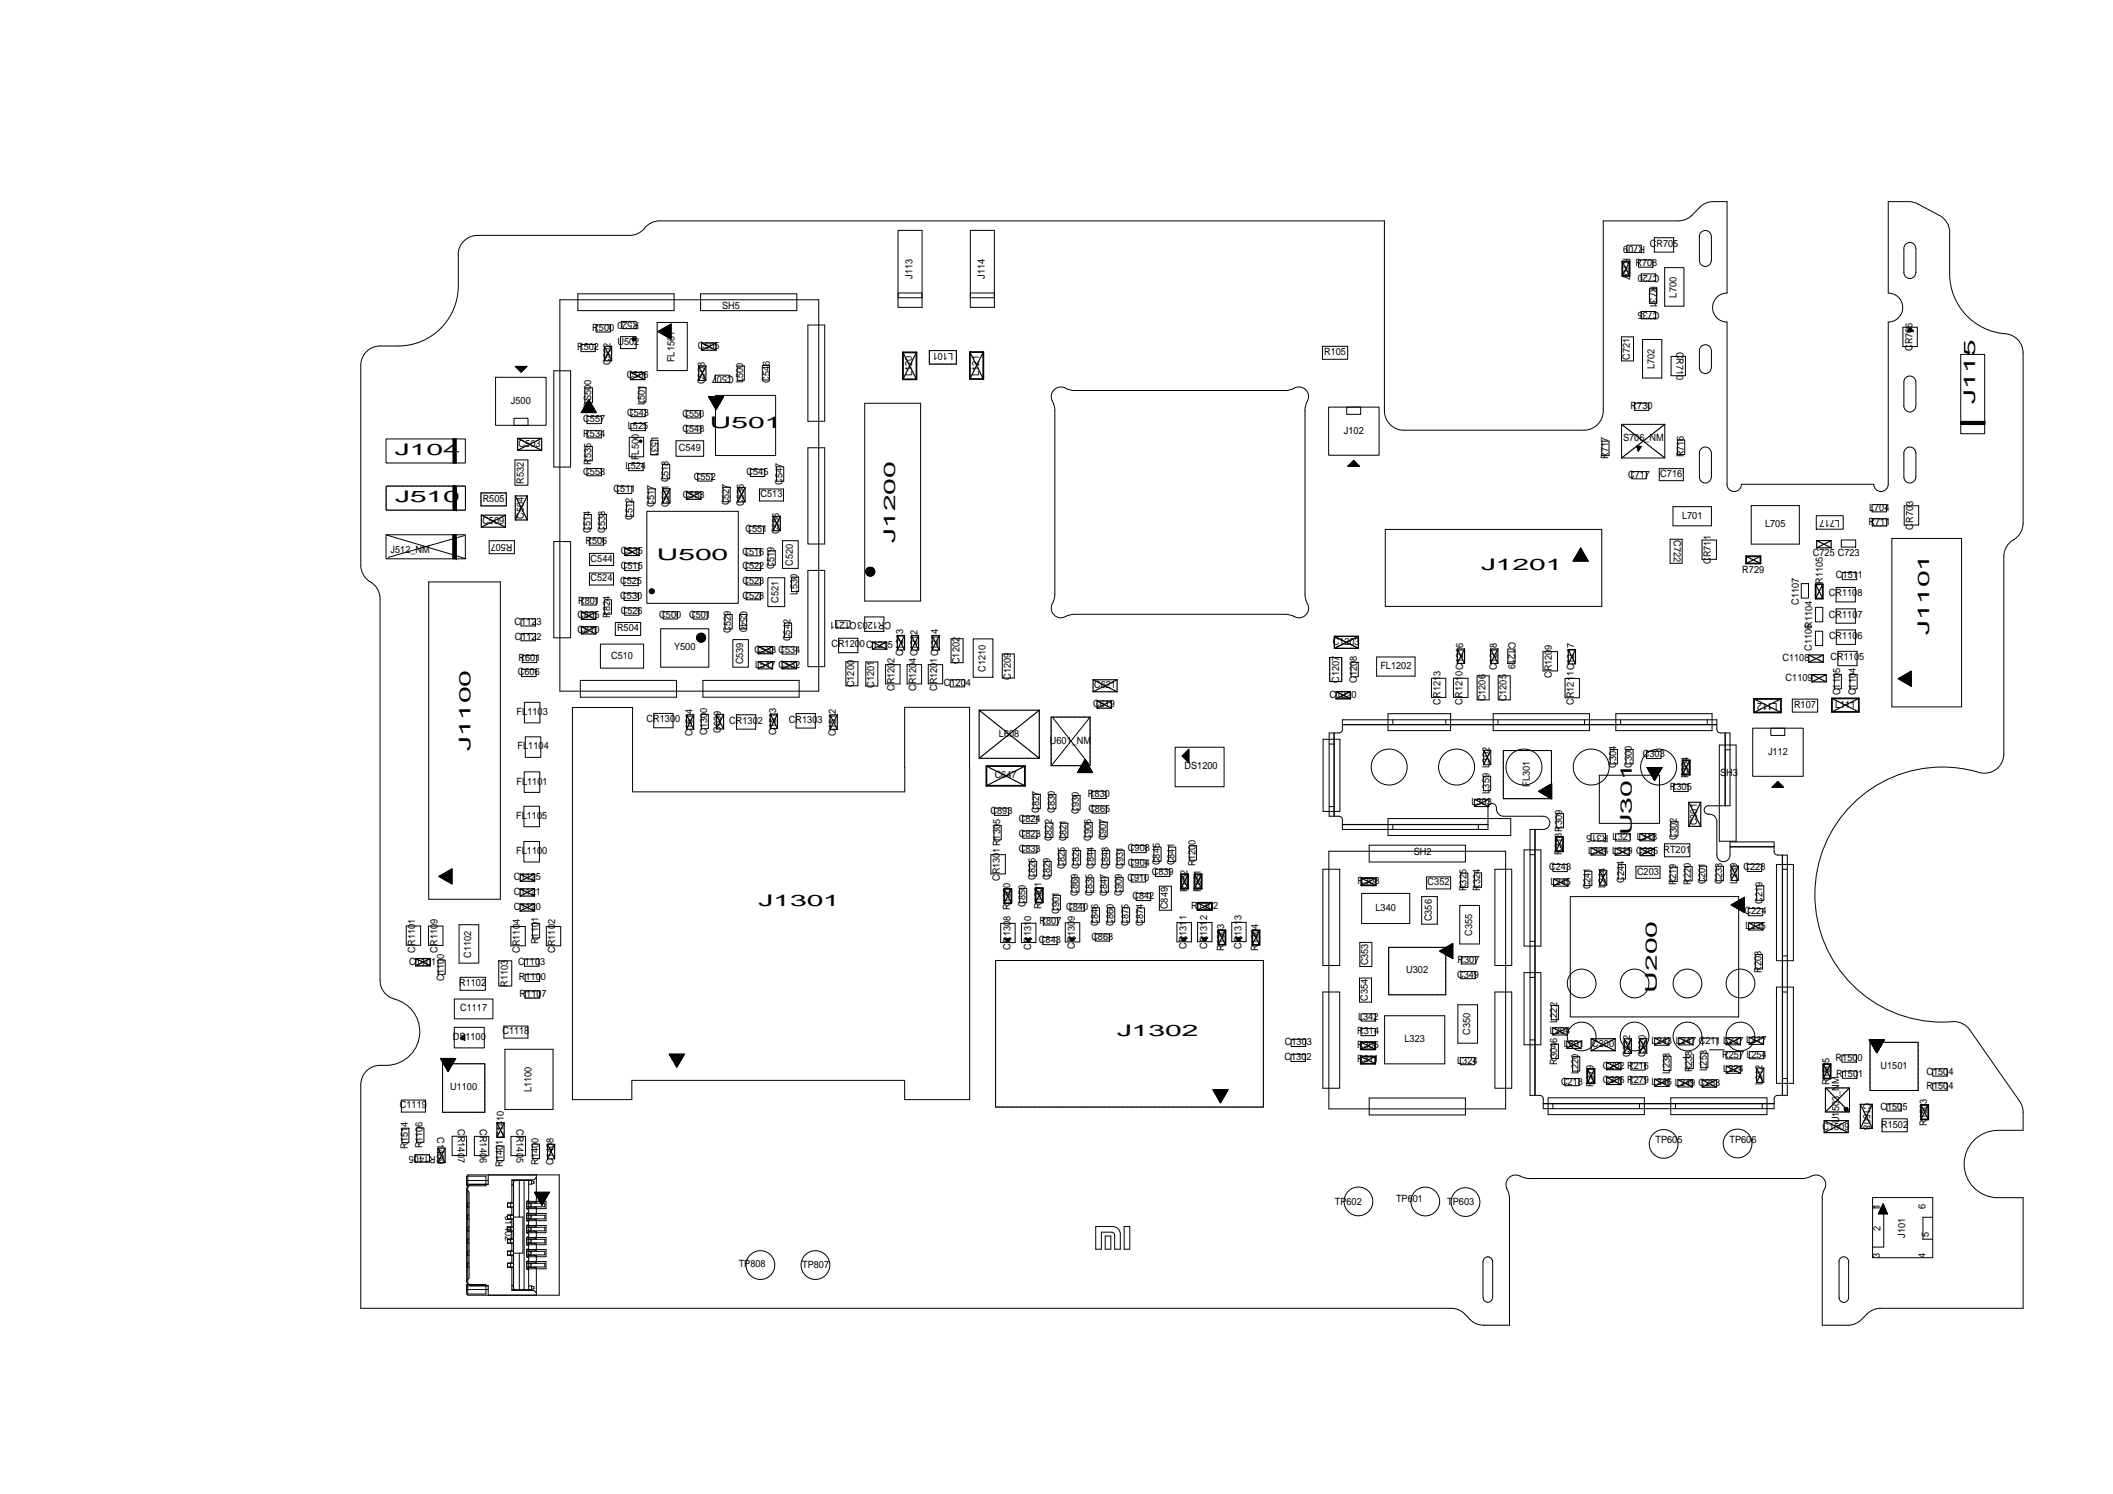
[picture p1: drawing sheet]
<svg xmlns="http://www.w3.org/2000/svg" width="420mm" height="297mm" viewBox="0 0 420 297" stroke-linecap="round" stroke-linejoin="round" font-family="sans-serif">
<defs><g id="words">
<g font-size="3.2">
<text x="392.8" y="80.3" transform="rotate(-90 392.8 80.3)">J115</text>
<text x="141.2" y="85.1">U501</text>
<text x="78.5" y="90.4">J104</text>
<text x="78.6" y="99.7">J510</text>
<text x="178" y="107.9" transform="rotate(-90 178 107.9)">J1200</text>
<text x="130.6" y="111.3">U500</text>
<text x="294.5" y="113.4">J1201</text>
<text x="383.6" y="126.3" transform="rotate(-90 383.6 126.3)">J1101</text>
<text x="93.6" y="149.4" transform="rotate(-90 93.6 149.4)">J1100</text>
<text x="324.5" y="166" transform="rotate(-90 324.5 166)">U301</text>
<text x="150.8" y="180.1">J1301</text>
<text x="329.4" y="197.3" transform="rotate(-90 329.4 197.3)">U200</text>
<text x="222.1" y="206">J1302</text>
</g>
<g font-size="2">
<text x="322.8" y="51.4" transform="rotate(90 322.8 51.4)">R707</text>
<text x="325.2" y="53">R708</text>
<text x="327.1" y="49" transform="rotate(180 327.1 49)">R709</text>
<text x="328.1" y="49">CR705</text>
<text x="181.4" y="55.4" transform="rotate(-90 181.4 55.4)">J113</text>
<text x="195.8" y="55.4" transform="rotate(-90 195.8 55.4)">J114</text>
<text x="328.2" y="56.8" transform="rotate(90 328.2 56.8)">R731</text>
<text x="330" y="54.6" transform="rotate(180 330 54.6)">C720</text>
<text x="333.4" y="59.2" transform="rotate(-90 333.4 59.2)">L700</text>
<text x="117.8" y="65.8">R500</text>
<text x="127.1" y="64.1" transform="rotate(180 127.1 64.1)">R520</text>
<text x="143.6" y="61.4">SH5</text>
<text x="330" y="62.1" transform="rotate(180 330 62.1)">C735</text>
<text x="114.8" y="69.7">R502</text>
<text x="122.8" y="68.6">U502</text>
<text x="138.8" y="69.4">C505</text>
<text x="189.5" y="70.1" transform="rotate(180 189.5 70.1)">L101</text>
<text x="263.3" y="70.6">R105</text>
<text x="324.1" y="71.5" transform="rotate(-90 324.1 71.5)">C721</text>
<text x="333.4" y="69.9" transform="rotate(90 333.4 69.9)">CR710</text>
<text x="380.3" y="69.8" transform="rotate(-90 380.3 69.8)">CR706</text>
<text x="121.4" y="72.5" transform="rotate(-90 121.4 72.5)">C502</text>
<text x="124.6" y="75.2">C506</text>
<text x="134.1" y="72" transform="rotate(-90 134.1 72)">FL1501</text>
<text x="140.1" y="76.4" transform="rotate(-90 140.1 76.4)">C508</text>
<text x="145.9" y="74.8" transform="rotate(180 145.9 74.8)">C507</text>
<text x="147.8" y="76.2" transform="rotate(-90 147.8 76.2)">L500</text>
<text x="153.1" y="76.1" transform="rotate(-90 153.1 76.1)">C546</text>
<text x="181.4" y="74.8" transform="rotate(-90 181.4 74.8)">L120</text>
<text x="194.7" y="74.7" transform="rotate(-90 194.7 74.7)">L121</text>
<text x="329" y="73.4" transform="rotate(-90 329 73.4)">L702</text>
<text x="101.6" y="80.3">J500</text>
<text x="116" y="84">C557</text>
<text x="117.5" y="81.1" transform="rotate(-90 117.5 81.1)">DS500</text>
<text x="124.7" y="82.6">C543</text>
<text x="128.2" y="80.6" transform="rotate(-90 128.2 80.6)">L501</text>
<text x="135.7" y="82.9">C550</text>
<text x="324.2" y="81.4">R730</text>
<text x="103.1" y="88.8">C503</text>
<text x="116" y="86.8">R534</text>
<text x="124.9" y="85.4">L525</text>
<text x="129.5" y="86.9" transform="rotate(90 129.5 86.9)">L531</text>
<text x="135" y="89.7">C549</text>
<text x="135.7" y="85.9">C548</text>
<text x="267.2" y="86.2">J102</text>
<text x="322.7" y="87.8">S706_NM</text>
<text x="116" y="94.4">C558</text>
<text x="117.5" y="92.4" transform="rotate(-90 117.5 92.4)">R535</text>
<text x="124.4" y="93.3">L524</text>
<text x="127" y="91.5" transform="rotate(-90 127 91.5)">FL500</text>
<text x="138" y="95.4">C552</text>
<text x="148.5" y="94.5">C545</text>
<text x="319.8" y="91.2" transform="rotate(-90 319.8 91.2)">R717</text>
<text x="323.7" y="95">C717</text>
<text x="330.1" y="94.8">C716</text>
<text x="334.8" y="91" transform="rotate(-90 334.8 91)">R716</text>
<text x="96" y="99.8">R505</text>
<text x="104.2" y="96.1" transform="rotate(-90 104.2 96.1)">R532</text>
<text x="122" y="97.9">C511</text>
<text x="130.1" y="100.8" transform="rotate(-90 130.1 100.8)">C517</text>
<text x="133" y="100.8" transform="rotate(-90 133 100.8)">C531 C518</text>
<text x="135.8" y="99">C553</text>
<text x="145" y="100.5" transform="rotate(-90 145 100.5)">C527</text>
<text x="147.9" y="100.5" transform="rotate(-90 147.9 100.5)">C536</text>
<text x="151.2" y="98.9">C513</text>
<text x="155.6" y="96.4" transform="rotate(-90 155.6 96.4)">C547</text>
<text x="371.7" y="101.5">L704</text>
<text x="95.9" y="104.1">C509</text>
<text x="104.1" y="103.2" transform="rotate(-90 104.1 103.2)">C504</text>
<text x="117.4" y="105.9" transform="rotate(-90 117.4 105.9)">C514</text>
<text x="120.3" y="105.9" transform="rotate(-90 120.3 105.9)">C538</text>
<text x="125.8" y="103.4" transform="rotate(-90 125.8 103.4)">C512</text>
<text x="148.2" y="105.8">C551</text>
<text x="154.9" y="106.3" transform="rotate(-90 154.9 106.3)">C556</text>
<text x="332.8" y="107.4" transform="rotate(90 332.8 107.4)">C722</text>
<text x="334.5" y="103.1">L701</text>
<text x="351" y="104.8">L705</text>
<text x="365.9" y="103.4" transform="rotate(180 365.9 103.4)">L717</text>
<text x="371.5" y="104.3">R711</text>
<text x="380.4" y="105.3" transform="rotate(-90 380.4 105.3)">CR703</text>
<text x="77.7" y="110">J512_NM</text>
<text x="101.9" y="108.2" transform="rotate(180 101.9 108.2)">R507</text>
<text x="116.4" y="108.2">R506</text>
<text x="117.4" y="111.7">C544</text>
<text x="123.5" y="113.2">C515</text>
<text x="123.5" y="110.2">C535</text>
<text x="147.6" y="113.2">C522</text>
<text x="147.6" y="110.3">C516</text>
<text x="153.9" y="113.1" transform="rotate(-90 153.9 113.1)">C519</text>
<text x="157.6" y="112.4" transform="rotate(-90 157.6 112.4)">C520</text>
<text x="340.2" y="112.1" transform="rotate(-90 340.2 112.1)">CR711</text>
<text x="346.4" y="113.9">R729</text>
<text x="360.5" y="110.5">C725 C723</text>
<text x="117.4" y="115.6">C524</text>
<text x="123.3" y="116.2">C525</text>
<text x="123.3" y="119.1">C530</text>
<text x="147.6" y="119">C528</text>
<text x="147.6" y="116.1">C523</text>
<text x="154.8" y="119.9" transform="rotate(-90 154.8 119.9)">C521</text>
<text x="158.6" y="118.2" transform="rotate(-90 158.6 118.2)">L530</text>
<text x="362.5" y="116.1" transform="rotate(-90 362.5 116.1)">R1105</text>
<text x="363.7" y="118.6">CR1108</text>
<text x="365.1" y="115">C1511</text>
<text x="102.3" y="124.3">C1123</text>
<text x="114.9" y="122.9">C805</text>
<text x="114.9" y="125.8">C810</text>
<text x="114.9" y="120.1">R801</text>
<text x="121.4" y="122.9" transform="rotate(-90 121.4 122.9)">R824</text>
<text x="122.7" y="125.5">R504</text>
<text x="123.4" y="122.1">C526</text>
<text x="131.1" y="122.8">C500</text>
<text x="137" y="122.8">C501</text>
<text x="145.3" y="125.8" transform="rotate(-90 145.3 125.8)">C529</text>
<text x="147.2" y="121.4" transform="rotate(90 147.2 121.4)">C540</text>
<text x="177.2" y="123.8" transform="rotate(180 177.2 123.8)">CR1203C1211</text>
<text x="357.7" y="120.2" transform="rotate(-90 357.7 120.2)">C1107</text>
<text x="363.7" y="122.8">CR1107</text>
<text x="102.4" y="127.2">C1122</text>
<text x="103.1" y="131.5">R601</text>
<text x="121.5" y="130.9">C510</text>
<text x="134" y="129.3">Y500</text>
<text x="150" y="129.8">C533 C534</text>
<text x="157.2" y="127.5" transform="rotate(-90 157.2 127.5)">C542</text>
<text x="165.3" y="128.7">CR1200C1215</text>
<text x="179.6" y="130.5" transform="rotate(-90 179.6 130.5)">C1213</text>
<text x="265" y="128.3">C1203</text>
<text x="300" y="127.7" transform="rotate(90 300 127.7)">C1219</text>
<text x="354.4" y="131.3">C1108</text>
<text x="360.3" y="129.5" transform="rotate(-90 360.3 129.5)">C1106R1104</text>
<text x="363.7" y="127">CR1106</text>
<text x="364" y="131.3">CR1105</text>
<text x="103" y="134.3">C606</text>
<text x="147.8" y="132.1" transform="rotate(-90 147.8 132.1)">C539</text>
<text x="150.2" y="132.8">L517 C532</text>
<text x="169.9" y="136.7" transform="rotate(-90 169.9 136.7)">C1200</text>
<text x="173.8" y="136.7" transform="rotate(-90 173.8 136.7)">C1201</text>
<text x="177.9" y="137.4" transform="rotate(-90 177.9 137.4)">CR1202</text>
<text x="182.1" y="137.4" transform="rotate(-90 182.1 137.4)">CR1204C1212</text>
<text x="186.4" y="137.4" transform="rotate(-90 186.4 137.4)">CR1201C1214</text>
<text x="187.7" y="136.3">C1204</text>
<text x="190.8" y="132.1" transform="rotate(-90 190.8 132.1)">C1202</text>
<text x="195.9" y="133.5" transform="rotate(-90 195.9 133.5)">C1210</text>
<text x="201" y="135.1" transform="rotate(-90 201 135.1)">C1209</text>
<text x="217.6" y="136.8">C621</text>
<text x="266.3" y="135.7" transform="rotate(-90 266.3 135.7)">C1207</text>
<text x="269.8" y="135.8" transform="rotate(-90 269.8 135.8)">C1208</text>
<text x="274.5" y="133">FL1202</text>
<text x="297.6" y="133.2" transform="rotate(-90 297.6 133.2)">C1218</text>
<text x="308.6" y="134.8" transform="rotate(-90 308.6 134.8)">CR1209</text>
<text x="355.1" y="135.4">C1109</text>
<text x="102.7" y="142.2">FL1103</text>
<text x="128.6" y="143.6">CR1300</text>
<text x="145" y="143.9">CR1302</text>
<text x="156.9" y="143.7">CR1303</text>
<text x="217.4" y="140.6">C619</text>
<text x="264.4" y="138.8">C1220</text>
<text x="286.4" y="140.1" transform="rotate(-90 286.4 140.1)">CR1213</text>
<text x="290.8" y="140.1" transform="rotate(-90 290.8 140.1)">CR1210C1216</text>
<text x="295.4" y="139.4" transform="rotate(-90 295.4 139.4)">C1206</text>
<text x="299.6" y="139.4" transform="rotate(-90 299.6 139.4)">C1205</text>
<text x="313" y="140.1" transform="rotate(-90 313 140.1)">CR1211C1217</text>
<text x="353.5" y="139.8" transform="rotate(180 353.5 139.8)">L112</text>
<text x="356.7" y="140.8">R107</text>
<text x="364.9" y="140.7">L111</text>
<text x="365.9" y="138.2" transform="rotate(-90 365.9 138.2)">C1105</text>
<text x="369" y="138.2" transform="rotate(-90 369 138.2)">C1104</text>
<text x="102.9" y="149">FL1104</text>
<text x="137.7" y="146.2" transform="rotate(-90 137.7 146.2)">C1514</text>
<text x="140.6" y="146.1" transform="rotate(-90 140.6 146.1)">C1300</text>
<text x="143.3" y="145.7" transform="rotate(-90 143.3 145.7)">C639</text>
<text x="154.4" y="146.1" transform="rotate(-90 154.4 146.1)">C1513</text>
<text x="166.2" y="146.3" transform="rotate(-90 166.2 146.3)">C1512</text>
<text x="198.6" y="146.5">L608</text>
<text x="208.8" y="147.9">U601_NM</text>
<text x="102.7" y="156">FL1101</text>
<text x="197.8" y="154.7">C647</text>
<text x="235.6" y="153">DS1200</text>
<text x="321.4" y="152.6" transform="rotate(-90 321.4 152.6)">C304</text>
<text x="324.5" y="152.6" transform="rotate(-90 324.5 152.6)">C300</text>
<text x="326.7" y="150.6">C303</text>
<text x="335.8" y="154.8" transform="rotate(-90 335.8 154.8)">R304</text>
<text x="342" y="154.3">SH3</text>
<text x="351.6" y="150.1">J112</text>
<text x="197" y="161.9">C893</text>
<text x="206.6" y="161.5" transform="rotate(-90 206.6 161.5)">C827</text>
<text x="209.7" y="161.6" transform="rotate(-90 209.7 161.6)">C830</text>
<text x="214.5" y="161.8" transform="rotate(-90 214.5 161.8)">C930</text>
<text x="216.3" y="158.5">R830</text>
<text x="216.4" y="161.4">C865</text>
<text x="292.6" y="160.1">L303</text>
<text x="296.2" y="157.8" transform="rotate(-90 296.2 157.8)">L359 L302</text>
<text x="304.2" y="156.5" transform="rotate(-90 304.2 156.5)">FL301</text>
<text x="332.1" y="157.1">R305</text>
<text x="102.6" y="162.8">FL1105</text>
<text x="202.6" y="163.5">C824</text>
<text x="202.6" y="166.4">C823</text>
<text x="209.1" y="167.3" transform="rotate(-90 209.1 167.3)">C822</text>
<text x="319.8" y="165.9" transform="rotate(180 319.8 165.9)">R315</text>
<text x="320.7" y="167">L321 L318</text>
<text x="333.4" y="167" transform="rotate(-90 333.4 167)">C302</text>
<text x="337.5" y="164.1" transform="rotate(-90 337.5 164.1)">C301</text>
<text x="102.6" y="169.8">FL1100</text>
<text x="202.6" y="169.4">C833</text>
<text x="211.7" y="172.7" transform="rotate(-90 211.7 172.7)">C825 C821</text>
<text x="224.3" y="172.1">C904</text>
<text x="224.3" y="169.3">C908</text>
<text x="230.6" y="172" transform="rotate(-90 230.6 172)">C845</text>
<text x="233.6" y="172" transform="rotate(-90 233.6 172)">C841</text>
<text x="237.7" y="172.3" transform="rotate(-90 237.7 172.3)">R1200</text>
<text x="281.1" y="170">SH2</text>
<text x="308" y="173.1">C243</text>
<text x="310.5" y="170" transform="rotate(-90 310.5 170)">R313R309</text>
<text x="315.8" y="169.8">L304 L319 C205 RT201</text>
<text x="325.5" y="173.9">C203</text>
<text x="346.7" y="173">C228</text>
<text x="102.2" y="177.9">C1121</text>
<text x="102.2" y="175">C1125</text>
<text x="198.8" y="175.2" transform="rotate(-90 198.8 175.2)">CR1301R1305</text>
<text x="205.9" y="174.9" transform="rotate(-90 205.9 174.9)">C826</text>
<text x="208.8" y="174.9" transform="rotate(-90 208.8 174.9)">C829</text>
<text x="214.3" y="178.1" transform="rotate(-90 214.3 178.1)">C869 C828</text>
<text x="217.2" y="178.2" transform="rotate(-90 217.2 178.2)">C835 C844 C906</text>
<text x="220.1" y="178.1" transform="rotate(-90 220.1 178.1)">C847 C848 C907</text>
<text x="223.1" y="178.1" transform="rotate(-90 223.1 178.1)">C909 C931</text>
<text x="224.2" y="175.1">C910</text>
<text x="225.2" y="178.8">C842</text>
<text x="229" y="174">C839</text>
<text x="236.1" y="177.3" transform="rotate(-90 236.1 177.3)">R882</text>
<text x="238.8" y="177.3" transform="rotate(-90 238.8 177.3)">R881</text>
<text x="269.9" y="175.8">R308</text>
<text x="283.9" y="176">C352</text>
<text x="291.6" y="177.2" transform="rotate(-90 291.6 177.2)">R325</text>
<text x="294.4" y="177.2" transform="rotate(-90 294.4 177.2)">R324</text>
<text x="308.3" y="175.9">L245</text>
<text x="316.3" y="176.8" transform="rotate(-90 316.3 176.8)">C241</text>
<text x="319.2" y="176.6" transform="rotate(-90 319.2 176.6)">L244</text>
<text x="323" y="175.5" transform="rotate(-90 323 175.5)">C244</text>
<text x="333.3" y="176" transform="rotate(-90 333.3 176)">R219</text>
<text x="336.2" y="175.9" transform="rotate(-90 336.2 175.9)">R220</text>
<text x="339.1" y="175.9" transform="rotate(-90 339.1 175.9)">C201</text>
<text x="342.4" y="175.9" transform="rotate(-90 342.4 175.9)">C233</text>
<text x="345.4" y="175.7" transform="rotate(-90 345.4 175.7)">L239</text>
<text x="350.5" y="179.7" transform="rotate(-90 350.5 179.7)">C219</text>
<text x="102.2" y="180.9">C1120</text>
<text x="203.9" y="180.2" transform="rotate(-90 203.9 180.2)">C850</text>
<text x="206.7" y="183.7">R807</text>
<text x="207.1" y="180.7" transform="rotate(-90 207.1 180.7)">R1301</text>
<text x="210.6" y="181.6" transform="rotate(-90 210.6 181.6)">C901</text>
<text x="212" y="180.9">C840</text>
<text x="218.4" y="184.1" transform="rotate(-90 218.4 184.1)">C846</text>
<text x="221.4" y="184.1" transform="rotate(-90 221.4 184.1)">C860</text>
<text x="224.4" y="184.1" transform="rotate(-90 224.4 184.1)">C875</text>
<text x="227.3" y="184.1" transform="rotate(-90 227.3 184.1)">C874</text>
<text x="232.2" y="180.8" transform="rotate(-90 232.2 180.8)">C849</text>
<text x="236.9" y="180.7">R1302</text>
<text x="273.5" y="181.1">L340</text>
<text x="284.7" y="183.2" transform="rotate(-90 284.7 183.2)">C356</text>
<text x="346.9" y="181.8">C224</text>
<text x="347.1" y="184.7">L235</text>
<text x="81.4" y="191.9">C1101</text>
<text x="82.5" y="189.4" transform="rotate(-90 82.5 189.4)">CR1101</text>
<text x="87" y="189.4" transform="rotate(-90 87 189.4)">CR1109</text>
<text x="93.7" y="190.4" transform="rotate(-90 93.7 190.4)">C1102</text>
<text x="103" y="191.9">C1103</text>
<text x="103.3" y="189.5" transform="rotate(-90 103.3 189.5)">CR1104</text>
<text x="107.1" y="187.7" transform="rotate(-90 107.1 187.7)">R1101</text>
<text x="110.4" y="189.5" transform="rotate(-90 110.4 189.5)">CR1102</text>
<text x="200.9" y="188.8" transform="rotate(-90 200.9 188.8)">CR1308 R1300</text>
<text x="205" y="188.8" transform="rotate(-90 205 188.8)">CR1310</text>
<text x="206.6" y="187.6">C843</text>
<text x="213.7" y="188.7" transform="rotate(-90 213.7 188.7)">CR1309</text>
<text x="217" y="186.9">C868</text>
<text x="236" y="188.7" transform="rotate(-90 236 188.7)">CR1311</text>
<text x="240" y="188.7" transform="rotate(-90 240 188.7)">CR1312</text>
<text x="243.4" y="189.1" transform="rotate(-90 243.4 189.1)">R1303</text>
<text x="246.8" y="188.7" transform="rotate(-90 246.8 188.7)">CR1313</text>
<text x="250.2" y="189.1" transform="rotate(-90 250.2 189.1)">R1304</text>
<text x="272.1" y="191.9" transform="rotate(-90 272.1 191.9)">C353</text>
<text x="289.8" y="191.4">R307</text>
<text x="292.7" y="186" transform="rotate(-90 292.7 186)">C355</text>
<text x="88.3" y="195" transform="rotate(-90 88.3 195)">C1100</text>
<text x="91.3" y="196.1">R1102</text>
<text x="101" y="196.2" transform="rotate(-90 101 196.2)">R1103</text>
<text x="103.2" y="194.9">R1100</text>
<text x="279.6" y="193.5">U302</text>
<text x="289.7" y="194.4">C349</text>
<text x="350.2" y="193.4" transform="rotate(-90 350.2 193.4)">R203</text>
<text x="91.5" y="201.1">C1117</text>
<text x="103.3" y="198.3">R1107</text>
<text x="270" y="202.8">L342</text>
<text x="272" y="199" transform="rotate(-90 272 199)">C354</text>
<text x="309.7" y="203.3" transform="rotate(-90 309.7 203.3)">L222</text>
<text x="90" y="206.8">DS1100</text>
<text x="99.9" y="205.7">C1118</text>
<text x="255.5" y="207.8">C1303</text>
<text x="269.8" y="208.4">R306</text>
<text x="269.9" y="205.7">R314</text>
<text x="279.3" y="207.2">L323</text>
<text x="292.3" y="205.8" transform="rotate(-90 292.3 205.8)">C350</text>
<text x="308.2" y="205.5">L204</text>
<text x="310.9" y="208.2">L201</text>
<text x="316.6" y="208.2">C200</text>
<text x="328.4" y="207.6">L243 L247 C211 L237 L217</text>
<text x="255.4" y="210.8">C1302</text>
<text x="269.8" y="211.2">R311</text>
<text x="289.8" y="211.5">L324</text>
<text x="309.6" y="211.7" transform="rotate(-90 309.6 211.7)">R3046</text>
<text x="310.4" y="215.6">C218</text>
<text x="313.9" y="213.6" transform="rotate(-90 313.9 213.6)">L220</text>
<text x="318.7" y="212.4">C202 R216</text>
<text x="318.7" y="215.4">C206 R279 L246 L249</text>
<text x="324.2" y="210.2" transform="rotate(-90 324.2 210.2)">C222</text>
<text x="327.2" y="210.1" transform="rotate(-90 327.2 210.1)">C220</text>
<text x="332" y="213.4" transform="rotate(-90 332 213.4)">L238</text>
<text x="336.5" y="213.2" transform="rotate(-90 336.5 213.2)">R238</text>
<text x="337.7" y="215.9">C253</text>
<text x="339.4" y="212.9" transform="rotate(-90 339.4 212.9)">L253</text>
<text x="342.5" y="210.3">R257 L254</text>
<text x="342.7" y="213.1">L224</text>
<text x="350.5" y="215.8" transform="rotate(-90 350.5 215.8)">L212</text>
<text x="363.8" y="215.7" transform="rotate(-90 363.8 215.7)">R1505</text>
<text x="365" y="210.9">R1500</text>
<text x="365.1" y="214.2">R1501</text>
<text x="373.9" y="212.5">U1501</text>
<text x="383.1" y="213.7">C1504</text>
<text x="79.5" y="220.4">C1119</text>
<text x="89.5" y="216.8">U1100</text>
<text x="105.7" y="217.1" transform="rotate(-90 105.7 217.1)">L1100</text>
<text x="316.8" y="216.1" transform="rotate(-90 316.8 216.1)">R379</text>
<text x="370.5" y="219.2" transform="rotate(90 370.5 219.2)">C1508</text>
<text x="373.9" y="220.7">C1505</text>
<text x="383.1" y="216.5">R1504</text>
<text x="86.9" y="226.1" transform="rotate(90 86.9 226.1)">C1409</text>
<text x="91" y="224.5" transform="rotate(90 91 224.5)">CR1407</text>
<text x="95.4" y="224.5" transform="rotate(90 95.4 224.5)">CR1406</text>
<text x="102.7" y="224.5" transform="rotate(90 102.7 224.5)">CR1405</text>
<text x="329.2" y="227.4">TP605</text>
<text x="343.9" y="227.2">TP606</text>
<text x="362.4" y="224.6">C1509</text>
<text x="365.7" y="223.3" transform="rotate(-90 365.7 223.3)">U1503_NM</text>
<text x="374" y="224.2">R1502</text>
<text x="383.2" y="223.8" transform="rotate(-90 383.2 223.8)">R1503</text>
<text x="81.1" y="228.4" transform="rotate(-90 81.1 228.4)">R1514</text>
<text x="84" y="228.3" transform="rotate(-90 84 228.3)">R1106</text>
<text x="86.6" y="229.8" transform="rotate(180 86.6 229.8)">R1405</text>
<text x="100" y="232" transform="rotate(-90 100 232)">R1401 C1410</text>
<text x="107" y="231.6" transform="rotate(-90 107 231.6)">R1400</text>
<text x="110.1" y="231.6" transform="rotate(-90 110.1 231.6)">C1408</text>
<text x="265.4" y="239.5">TP602</text>
<text x="277.6" y="238.9">TP601</text>
<text x="287.8" y="239.6">TP603</text>
<text x="100.4" y="241.7" transform="rotate(90 100.4 241.7)">J1402</text>
<text x="373.8" y="240.4" transform="rotate(-90 373.8 240.4)">1</text>
<text x="373.9" y="244.7" transform="rotate(-90 373.9 244.7)">2</text>
<text x="382.9" y="240.4" transform="rotate(-90 382.9 240.4)">6</text>
<text x="383.5" y="245.9" transform="rotate(-90 383.5 245.9)">5</text>
<text x="146.9" y="251.9">TP808</text>
<text x="373.8" y="250.2" transform="rotate(-90 373.8 250.2)">3</text>
<text x="378.8" y="246.1" transform="rotate(-90 378.8 246.1)">J101</text>
<text x="382.9" y="250.2" transform="rotate(-90 382.9 250.2)">4</text>
<text x="159.5" y="252.1">TP807</text>
</g>
</g></defs>
<g fill="none" stroke="#000" stroke-width=".2">
<path d="M111.3 59.6h51.5v77.8h-51.5zM114.9 58.4h19.1v3.4h-19.1zM128.2 45.4a3.9 3.9 0 0 1-3 1.4h-30.3a3.8 3.8 0 0 0-3.8 3.8v6.2a12 12 0 0 1-11.9 12h-3.6a3.8 3.8 0 0 0-3.9 3.8v39.8a4.1 4.1 0 0 0 2.4 3.6 3.8 3.8 0 0 1 1.5 3v75.9a4.1 4.1 0 0 0 3.7 4 6.7 6.7 0 0 1 3.9 8.1 6.7 6.7 0 0 1-7.6 4.8 3.8 3.8 0 0 0-3.9 3.8v44.5h216.8l1.5 .3a6 6 0 0 1 2.3 2M139.3 58.4h19.1v3.4h-19.1zM178.6 45.8h4.8v15.3h-4.8zM178.6 58.3h4.7v.9h-4.7zM192.9 58.3h4.8v.9h-4.8zM192.9 45.8h4.8v15.3h-4.8zM323.5 48.7h2.9v1.5h-2.9zM325.8 51.7h2.9v1.4h-2.9zM326.3 54.5h2.9v1.4h-2.9zM328 57.4h1.4v2.9h-1.4z"/>
<path d="M329 47.3h3.8v2.8h-3.8zM331 53.2h3.8v7.7h-3.8zM338 41.2a7.5 7.5 0 0 1-2.8 2.4l-1.5 .3h-14.9v37.8a3.9 3.9 0 0 1-3.8 3.8h-35.9a3.8 3.8 0 0 1-3.8-3.8v-37.8h-144.1a3.9 3.9 0 0 0-3 1.4M340.3 47a1.19 1.19 0 0 0-1.2-1.2 1.19 1.19 0 0 0-1.2 1.2v4.8a1.19 1.19 0 0 0 1.2 1.2 1.19 1.19 0 0 0 1.2-1.2M340.3 47v4.8M380.9 49.4a1.19 1.19 0 0 0-1.1-1.2 1.19 1.19 0 0 0-1.2 1.2v4.8a1.19 1.19 0 0 0 1.2 1.2 1.19 1.19 0 0 0 1.1-1.2M381 49.4v4.8M381.3 40.5l-1.4-.4h-4.4v18.2a2.87 2.87 0 0 1 2.8 2.8 2.87 2.87 0 0 1-2.8 2.9v32.3a1.44 1.44 0 0 1-1.5 1.4 1.44 1.44 0 0 1-1.4-1.4h-26.3a1.44 1.44 0 0 1-1.5 1.4 1.44 1.44 0 0 1-1.4-1.4v-32.3a2.87 2.87 0 0 1-2.9-2.9 2.87 2.87 0 0 1 2.9-2.8v-18.2l-3.7 .1-.9 .4-.8 .6M381.3 40.6l4.3 2.2M385.6 42.8a3.8 3.8 0 0 1 2.1 3.4v8.2a12.1 12.1 0 0 0 11.8 12.1 3.8 3.8 0 0 1 2.8 3.7v33.8a4.1 4.1 0 0 1-2.4 3.7 3.8 3.8 0 0 0-1.4 3v39.2a4 4 0 0 1-5.8 3.4 25.4 25.4 0 0 0-31.7 22.4 25.4 25.4 0 0 0 27.5 27.4 3.8 3.8 0 0 1 3.2 1.6l9.9 14.2 .6 1.3 .1 4.5h-5.1a6.7 6.7 0 0 0-6.6 6.7 6.7 6.7 0 0 0 6.6 6.7h5.1v22h-28.3l-1.5 .3a7.4 7.4 0 0 0-2.7 2.3l-.9 .5-1 .2-5.6 .1v-25.6l.3-1.1a1.98 1.98 0 0 0-.1-2.6 1.98 1.98 0 0 0-2.7-.2l-1.4 .3h-54.3l-1.1-.2a2.29 2.29 0 0 0-3.3 .5 1.91 1.91 0 0 0 0 1.8M98.5 75h10.1v9.6h-10.1zM102.5 72.8h2.3l-1.2 1.2z"/>
<path d="M102.5 72.9h2.2M102.6 73h2.1M102.7 73.1h1.9M102.8 73.2h1.7M102.9 73.2h1.5M102.9 73.3h1.4M103 73.4h1.2M103.1 73.5h1M103.2 73.6h.8M103.3 73.7h.7M103.4 73.7h.5M103.5 73.8h.3"/>
<path d="M103.5 73.9h.2M110.1 73.7h3.4v19.2h-3.4zM115.5 68.5h2.9v1.4h-2.9zM116.3 77.1h1.5v3h-1.5zM116.8 79.9h.6M116.8 79.9h.5M116.9 79.8h.4M116.9 79.7h.3M117 79.6h.2M117 79.5h.1M117.1 79.4l1.5 2.6h-3zM117.1 79.4h.1"/>
<path d="M118.5 64.6h2.9v1.4h-2.9zM123.4 66.9h3.1v2.4h-3.1zM123.6 63.9h2.9v1.4h-2.9zM125.7 67.4h.7M125.7 67.5h.7M125.7 67.6h.7M125.7 67.3h.6M125.8 67.6h.5M125.8 67.2h.5M125.8 67.7h.4M126 67.1h.1M127 77.1h1.4v2.8h-1.4z"/>
<path d="M130.7 64.1h6v9.6h-6zM130.8 65.9l2.6-1.5v3zM130.8 65.9h2.6M131 66h2.4M131 65.8h2.4M131.1 66.1h2.3M131.1 65.7h2.3M131.3 66.2h2.1M131.3 65.7h2.1M131.4 66.3h2M131.4 65.6h2M131.6 66.4h1.8"/>
<path d="M131.6 65.5h1.8M131.7 66.4h1.7M131.7 65.4h1.7M131.9 66.5h1.5M131.9 65.3h1.5M132 66.6h1.4M132 65.2h1.4M132.2 66.7h1.2M132.2 65.2h1.2M132.3 66.8h1.1M132.3 65.1h1.1M132.4 66.9h1"/>
<path d="M132.5 65h.9M132.6 67h.8M132.6 64.9h.8M132.7 67h.7M132.8 64.8h.6M132.9 67.1h.5M132.9 64.7h.5M133 67.2h.4M133.1 64.6h.3M133.2 67.3h.2M133.2 64.5h.2M133.3 67.4h.1"/>
<path d="M133.4 64.5h.1M140.9 78.8h3l-1.5 2.7zM140.9 78.9h3M141 79h2.8M141 79.1h2.8M141.1 79.2h2.6M141.1 79.3h2.6M141.2 79.4h2.4M141.3 79.5h2.2M141.3 79.6h2.2M141.4 79.7h2M141.4 79.8h2"/>
<path d="M141.5 79.9h1.8M142.2 74.6h2.9v1.4h-2.9zM142.3 78.6h11.9v12h-11.9zM146.6 72.8h1.4v2.8h-1.4zM151.6 72.7h1.4v2.8h-1.4zM160.6 64.6h3.4v19.2h-3.4zM184.8 69.7h5.4v2.7h-5.4zM263 68.9h5v2.5h-5zM322.4 67h2.4v4.8h-2.4zM326.3 61.9h2.9v1.5h-2.9zM326.6 67.5h3.8v7.7h-3.8zM332.3 70.9h2.8v3.8h-2.8z"/>
<path d="M340.3 69.7a1.19 1.19 0 0 0-1.2-1.2 1.19 1.19 0 0 0-1.2 1.2v3.4a1.19 1.19 0 0 0 1.2 1.2 1.19 1.19 0 0 0 1.2-1.2M340.3 69.7v3.4M378.4 65.1h2.8v3.8h-2.8zM379.2 65.8l.7-.6 .6 .6zM379.2 65.8h1.3M379.3 65.7h1.1M379.4 65.7h.9M379.5 65.6h.7M379.6 65.5h.6M379.7 65.4h.4M379.8 65.3h.2M379.8 65.2h.1"/>
<path d="M380.9 75.9a1.19 1.19 0 0 0-1.1-1.1 1.19 1.19 0 0 0-1.2 1.1v4.8a1.19 1.19 0 0 0 1.2 1.2 1.19 1.19 0 0 0 1.1-1.2M381 75.9v4.8M389.9 70.5h4.7v15.7h-4.7zM76.8 87.3h15.7v4.8h-15.7zM76.8 96.6h15.8v4.8h-15.8zM90.1 88h.6M90.1 87.9h.6M90.1 87.8h.6M90.1 87.7h.6M90.1 87.6h.6M90.1 87.5h.6M90.1 89.7h.6"/>
<path d="M90.1 89.6h.6M90.1 89.5h.6M90.1 89.4h.6M90.1 89.3h.6M90.1 89.2h.6M90.1 89.1h.6M90.1 89h.6M90.1 88.9h.6M90.1 88.8h.6M90.1 88.7h.6M90.1 92h.6M90.1 91.9h.6"/>
<path d="M90.1 91.8h.6M90.1 91.7h.6M90.1 91.6h.6M90.1 91.4h.6M90.1 87.3h.6v4.8h-.6zM90.1 90.6h.6M90.1 91.1h.6M90.1 90.4h.6M90.1 91.5h.6M90.1 91.3h.6M90.1 91.2h.6M90.1 91h.6"/>
<path d="M90.1 90.9h.6M90.1 90.8h.6M90.1 90.7h.6M90.1 90.3h.6M90.1 90.2h.6M90.1 90.1h.6M90.1 90h.6M90.1 89.9h.6M90.1 89.8h.6M90.1 88.6h.6M90.1 88.5h.6M90.1 88.4h.6"/>
<path d="M90.1 88.3h.6M90.1 88.2h.6M90.1 88.1h.6M90.1 87.4h.6M90.1 87.3h.1M90.1 99.9h.6M90.1 99.8h.6M90.1 99.7h.6M90.1 99.6h.6M90.1 99.5h.6M90.1 99.4h.6M90.1 99.3h.6"/>
<path d="M90.1 99.2h.6M90.1 99.1h.6M90.1 99h.6M90.1 98.9h.6M90.1 98.8h.6M90.1 98.7h.6M90.1 98.6h.6M90.1 98.5h.6M90.1 98.4h.6M90.1 98.3h.6M90.1 98.2h.6M90.1 98.1h.6"/>
<path d="M90.1 98h.6M90.1 97.9h.6M90.1 97.8h.6M90.1 97.7h.6M90.1 97.6h.6M90.1 97.5h.6M90.1 97.4h.6M90.1 97.3h.6M90.1 97.2h.6M90.1 97.1h.6M90.1 97h.6M90.1 96.9h.6"/>
<path d="M90.1 96.8h.6M90.1 96.7h.6M90.1 96.6h.1M90.1 96.6v4.8M90.7 96.6v4.8M95.6 98h5.1v2.6h-5.1zM102.2 83.2h2.8v1.4h-2.8zM102.4 91.4h2.6v5.1h-2.6zM115.6 81.9h2.9M115.7 81.9h2.8M115.7 81.8h2.7M115.8 81.7h2.6"/>
<path d="M115.8 81.6h2.5M115.9 81.5h2.4M115.9 81.4h2.3M116 81.3h2.2M116 81.2h2.1M116.1 81.2h2M116.1 81.1h1.9M116.2 81h1.8M116.2 80.9h1.7M116.3 80.8h1.6M116.3 80.7h1.5M116.3 88.8h1.5v2.8h-1.5z"/>
<path d="M116.4 80.6h1.4M116.4 80.6h1.3M116.5 80.5h1.2M116.5 80.4h1.1M116.6 80.3h1M116.6 80.2h.9M116.7 80.1h.8M116.7 82.8h2.9v1.4h-2.9zM116.7 93.2h2.9v1.4h-2.9zM116.7 85.6h2.9v1.5h-2.9zM116.7 80h.7M122.8 96.7h2.8v1.4h-2.8z"/>
<path d="M124.6 99.8h1.4v2.9h-1.4zM125 92.1h2.9v1.5h-2.9zM125.1 87h2.9v3.8h-2.9zM125.4 81.4h2.9v1.4h-2.9zM125.4 84.2h2.9v1.4h-2.9zM127.1 87.7h.5M127.2 87.8h.4M127.2 87.6h.4M127.2 87.9h.4M127.2 87.5h.3M127.3 88h.2M128.9 97.2h1.4v2.9h-1.4z"/>
<path d="M129.4 87.5h1.4v2.9h-1.4zM131.7 92.3h1.5v2.9h-1.5zM134.4 87.6h5.5v3.1h-5.5zM136.5 81.7h2.8v1.4h-2.8zM136.5 84.7h2.9v1.4h-2.9zM138.7 94.2h2.9v1.5h-2.9zM141.6 80h1.6M141.6 80.1h1.6M141.7 80.2h1.4M141.7 80.3h1.4M141.8 80.4h1.2M141.8 80.5h1.2"/>
<path d="M141.9 80.6h1M142 80.7h.8M142 80.8h.8M142.1 80.9h.6M142.1 81h.6M142.2 81.1h.4M142.2 81.2h.4M142.2 81.2h.3M142.3 81.3h.2M142.4 81.4h.1M143.8 96.9h1.4v2.9h-1.4zM149.2 93.3h2.9v1.4h-2.9z"/>
<path d="M151 97.2h4.8v2.4h-4.8zM154.4 92.8h1.4v2.9h-1.4zM160.6 89h3.4v19.2h-3.4zM171.9 80.2h11.2v39.3h-11.2zM264.2 80.9h10v9.6h-10zM267.8 80.9h2.8v1.5h-2.8zM268.1 92.6h2.1M268.2 92.5h2M268.3 92.4h1.8M268.3 92.4h1.7M268.4 92.3h1.5M268.5 92.2h1.3"/>
<path d="M268.6 92.1h1.1M268.7 92h.9M268.8 91.9h.7M268.9 91.8h.6M269 91.8h.4M269 91.7h.3M269.1 91.6h.1M269.2 91.5l1.1 1.2h-2.3zM318.5 87.7h1.4v2.9h-1.4zM322.4 84.4h8.6v6.7h-8.6zM324.5 93.8h2.9v1.4h-2.9zM325 80.2h2.9v1.4h-2.9z"/>
<path d="M325.4 88.7l.4 1M325.4 88.7l1 .1-.6 .9M325.5 88.7h.6M325.5 88.8h.8M325.5 88.9h.8M325.5 89h.7M325.6 89.1h.5M325.6 89.2h.5M325.6 89.3h.4M325.7 89.4h.2M325.7 89.5h.2M325.7 89.6h.1"/>
<path d="M325.7 89.7h.1M329.9 93.2h4.8v2.4h-4.8zM333.6 87.5h1.4v2.9h-1.4zM340.3 90.1a1.19 1.19 0 0 0-1.2-1.2 1.19 1.19 0 0 0-1.2 1.2v4.7a1.19 1.19 0 0 0 1.2 1.2 1.19 1.19 0 0 0 1.2-1.2M340.3 90.1v4.7M380.9 90.1a1.19 1.19 0 0 0-1.1-1.2 1.19 1.19 0 0 0-1.2 1.2v4.7a1.19 1.19 0 0 0 1.2 1.2 1.19 1.19 0 0 0 1.1-1.2M381 90.1v4.7M389.9 84.3h4.8M389.9 84.2h4.8M389.9 84.1h4.8M389.9 84h4.8M389.9 83.9h4.8"/>
<path d="M389.9 83.8h4.8M389.9 83.8h4.8v.6h-4.8zM394.7 83.8h.1M76.8 106.3h15.7v4.8h-15.7zM76.8 106.3l15.8 4.8M85.2 115.7h14.3v63.1h-14.3zM90.1 111h.6M90.1 110.9h.6M90.1 110.8h.6M90.1 110.7h.6M90.1 110.6h.6M90.1 110.5h.6"/>
<path d="M90.1 110.4h.6M90.1 110.3h.6M90.1 110.2h.6M90.1 110.1h.6M90.1 110h.6M90.1 109.9h.6M90.1 109.8h.6M90.1 109.7h.6M90.1 109.6h.6M90.1 109.5h.6M90.1 109.4h.6M90.1 109.3h.6"/>
<path d="M90.1 109.2h.6M90.1 109.1h.6M90.1 109h.6M90.1 108.9h.6M90.1 108.8h.6M90.1 108.7h.6M90.1 108.6h.6M90.1 108.5h.6M90.1 108.4h.6M90.1 108.3h.6M90.1 108.2h.6M90.1 108.1h.6"/>
<path d="M90.1 108h.6M90.1 107.9h.6M90.1 107.8h.6M90.1 107.7h.6M90.1 107.6h.6M90.1 107.5h.6M90.1 107.4h.6M90.1 107.3h.6M90.1 107.2h.6M90.1 107.1h.6M90.1 107h.6M90.1 106.9h.6"/>
<path d="M90.1 106.8h.6M90.1 106.7h.6M90.1 106.6h.6M90.1 106.5h.6M90.1 106.4h.6M90.1 106.3h.6v4.8h-.6zM90.1 100.5h.6M90.1 100.7h.6M90.1 101.3h.6M90.1 101.2h.6M90.1 101.1h.6M90.1 101h.6"/>
<path d="M90.1 100.9h.6M90.1 100.8h.6M90.1 100.6h.6M90.1 100.4h.6M90.1 100.3h.6M90.1 100.2h.6M90.1 100.1h.6M90.1 100h.6M90.7 111.1h.1M90.7 101.4h.1M92.3 106.5l-15.1 4.3M97.3 107.5h5v2.6h-5z"/>
<path d="M110.1 107.7h3.4v19.1h-3.4zM115.7 118.9h2.9v1.4h-2.9zM116.2 102.3h1.4v2.9h-1.4zM117.2 107h2.8v1.4h-2.8zM117.2 113.9h4.8v2.4h-4.8zM117.2 110h4.8v2.4h-4.8zM119.2 102.3h1.4v2.9h-1.4zM120.2 119.3h1.4v2.8h-1.4zM124 115h2.9v1.4h-2.9zM124.1 117.9h2.9v1.5h-2.9zM124.2 112h2.9v1.4h-2.9zM128.6 101.7h18.2v18.3h-18.2z"/>
<path d="M129.1 117.6h1M129.1 117.7h1M129.1 117.5h1M129.1 117.4h1M129.1 117.8h1M129.2 117.3h.8M129.2 117.8h.8M129.2 117.2h.8M129.3 117.9h.6M129.3 117.1h.6M129.4 118h.4M148.4 109.1h2.8v1.4h-2.8z"/>
<path d="M148.4 112h2.8v1.4h-2.8zM148.4 117.8h2.8v1.5h-2.8zM148.4 114.9h2.8v1.4h-2.8zM149 104.6h2.8v1.4h-2.8zM152.7 114.9h3.3v5.7h-3.3zM152.7 109.5h1.4v2.9h-1.4zM155.6 107.5h3.1v5.5h-3.1zM157.4 114.7h1.4v2.9h-1.4zM160.6 113.4h3.4v19.1h-3.4zM172.2 113.8h1.8M172.2 113.7h1.8M172.2 113.6h1.8"/>
<path d="M172.2 113.5h1.8M172.2 113.9h1.7M172.2 113.5h1.7M172.2 114h1.7M172.2 113.3h1.7M172.3 114.1h1.5M172.3 113.2h1.5M172.3 114.2h1.5M172.3 113.1h1.5M172.4 114.3h1.3M172.4 113h1.3M172.5 114.4h1.1"/>
<path d="M172.5 112.9h1.1M172.6 114.5h.9M172.7 112.8h.7M172.9 114.6h.3M275.5 105.3h43v15.3h-43zM312.9 111.5h2.9M312.9 111.4h2.8M312.9 111.3h2.8M313 111.2h2.6M313 111.1h2.6M313.1 111h2.4M313.2 110.9h2.2"/>
<path d="M313.3 110.8h2.1M313.3 110.7h2M313.3 110.6h2M313.4 110.5h1.8M313.4 110.4h1.8M313.5 110.3h1.6M313.6 110.3h1.5M313.6 110.2h1.4M313.6 110.1h1.4M313.7 110h1.2M313.7 109.9h1.2M313.8 109.8h1"/>
<path d="M313.8 109.7h1M313.9 109.7h.8M314 109.6h.7M314 109.5h.6M314 109.4h.6M314.1 109.3h.4M314.1 109.2h.4M314.2 109.1h.2M314.3 109.1h.1M314.3 109h.1M314.3 108.9l1.5 2.7-3-.1zM332.1 107.2h2.4v4.8h-2.4z"/>
<path d="M332.7 100.7h7.6v3.8h-7.6zM338.4 107.4h2.9v3.8h-2.9zM348.2 100.5h9.6v7.7h-9.6zM358.2 116h1.4v2.9h-1.4zM361.2 102.5h5.3v2.7h-5.3zM365.1 116.8h3.8v2.9h-3.8zM366.1 107.4h2.9v1.4h-2.9zM366.3 113.8h2.9v1.5h-2.9zM372.2 100.3h2.9v1.5h-2.9zM372.3 103.1h2.9v1.5h-2.9zM376.2 107.1h13.8v33.4h-13.8zM378.6 100.6h2.9v3.8h-2.9z"/>
<path d="M103.6 123h2.9v1.5h-2.9zM103.6 126h2.9v1.4h-2.9zM103.7 133.1h2.9v1.4h-2.9zM103.9 130.3h2.8v1.4h-2.8zM104.3 139.6h3.1v4.1h-3.1zM115.4 135.3h19.1v3.3h-19.1zM119.4 128.1h8.6v4.7h-8.6zM122.4 123.8h5v2.5h-5zM124.2 120.9h2.9v1.4h-2.9zM131.4 125h9.5v7.7h-9.5zM131.9 121.6h2.8v1.5h-2.8zM137.8 121.6h2.8v1.5h-2.8z"/>
<path d="M138.5 126.8h1.8M138.5 127h1.8M138.5 126.9h1.8M138.5 126.7h1.8M138.5 126.6h1.8M138.5 126.5h1.8M138.6 127.1h1.7M138.6 126.5h1.7M138.6 127.2h1.6M138.6 126.4h1.6M138.7 127.3h1.5M138.7 126.3h1.5"/>
<path d="M138.7 127.4h1.4M138.8 126.2h1.3M138.8 127.5h1.2M138.8 126.1h1.2M138.9 127.6h1M139 126h.9M139.1 127.7h.6M139.2 125.9h.5M139.8 135.3h19.1v3.3h-19.1zM144.2 122.2h1.4v2.9h-1.4zM145.7 127.2h3.1v5.5h-3.1zM147.1 122.2h1.4v2.9h-1.4z"/>
<path d="M150.8 131.6h2.8v1.4h-2.8zM155.5 128.6h2.9v1.4h-2.9zM156 123.9h1.4v2.8h-1.4zM166.2 123.4h2.8v1.5h-2.8zM166.7 126.9h3.9v2.9h-3.9zM168.2 131.6h2.4v4.8h-2.4zM171.9 122.7h3.9v2.8h-3.9zM172.2 131.6h2.4v4.8h-2.4zM176.1 132.1h2.9v3.9h-2.9zM180.4 132.1h2.8v3.9h-2.8zM184.6 132.1h2.8v3.9h-2.8zM188.9 135.1h2.9v1.5h-2.9z"/>
<path d="M189.1 127h2.4v4.8h-2.4zM193.5 127h3.9v7.7h-3.9zM199.3 130h2.4v4.8h-2.4zM209.2 120a1.95 1.95 0 0 0 .5 2.4 1.95 1.95 0 0 0 2.5 0l1.5-.3h41.8l1.5 .3a1.95 1.95 0 0 0 2.5 0 1.95 1.95 0 0 0 .5-2.4M209.3 120l.3-.7 .2-1.1v-36.6l-.2-1.1a2.26 2.26 0 0 1 .4-3.3 2.47 2.47 0 0 1 2.6 .3l.7 .1 42.2 .1 1.2-.2a2.29 2.29 0 0 1 3.2 .4 2.43 2.43 0 0 1-.2 2.6l-.2 1.1v36.6l.2 1.1 .3 .7M264.4 130.7h2.4v4.8h-2.4zM268.6 131.7h1.5v2.9h-1.5zM273.7 130.6h7.7v3.8h-7.7zM284.6 134.9h2.9v3.8h-2.9zM289 134.9h2.9v3.8h-2.9zM293.7 134.4h2.4v4.7h-2.4zM297.9 134.4h2.4v4.7h-2.4z"/>
<path d="M299.8 129h1.5v2.9h-1.5zM306.8 129.6h2.9v3.8h-2.9zM311.2 134.9h2.9v3.8h-2.9zM356.4 139h5v2.6h-5zM361 125.5h1.4v2.9h-1.4zM361 120.8h1.4v2.8h-1.4zM364.7 134.1h1.5v2.9h-1.5zM365.1 121.1h3.8v2.8h-3.8zM365.1 125.2h3.8v2.9h-3.8zM365.5 129.5h3.8v2.9h-3.8zM367.8 134.1h1.5v2.9h-1.5zM377.4 134.9l2.7-1.5v3.1z"/>
<path d="M377.5 135h2.6M377.5 134.9h2.6M377.6 135.1h2.5M377.7 134.8h2.4M377.8 135.1h2.3M377.8 134.7h2.3M377.9 135.2h2.2M378 134.6h2.1M378.1 135.3h2M378.1 134.5h2M378.2 135.4h1.9M378.3 134.5h1.8"/>
<path d="M378.4 135.5h1.7M378.4 134.4h1.7M378.5 135.6h1.6M378.6 134.3h1.5M378.7 135.7h1.4M378.7 134.2h1.4M378.8 135.7h1.3M378.9 134.1h1.2M379 135.8h1.1M379 134h1.1M379.1 135.9h1M379.2 133.9h.9"/>
<path d="M379.3 136h.8M379.3 133.9h.8M379.4 136.1h.7M379.5 133.8h.6M379.6 136.2h.5M379.6 133.7h.5M379.7 136.3h.4M379.8 133.6h.3M379.9 136.4h.2M379.9 133.5h.2M380 136.4h.1M104.2 153.5h3.1v4h-3.1z"/>
<path d="M104.4 146.5h3.1v4.1h-3.1zM113.8 140.7h12v16.7h54.1v-16.8h12.9v78h-12.9v-3.8h-54.3v3.8h-11.8zM130 141.8h3.8v2.9h-3.8zM139.4 142h1.5v2.9h-1.5zM146.4 142.1h3.9v2.9h-3.9zM158.3 141.9h3.8v2.9h-3.8zM179.9 152.6h.1M205.5 157.9h1.4v2.9h-1.4zM208.5 157.9h1.5v2.9h-1.5zM209 142.6h7.8v9.6h-7.8zM209.3 142.6l7.3 9.4M213.3 158.2h1.5v2.8h-1.5z"/>
<path d="M214.3 153.6h2.9M214.3 153.5h2.9M214.4 153.4h2.8M214.4 153.3h2.7M214.5 153.2h2.6M214.5 153.1h2.5M214.6 153.1h2.3M214.6 153h2.3M214.7 152.9h2.2M214.7 152.8h2.1M214.8 152.7h2M214.8 152.6h1.9"/>
<path d="M214.9 152.5h1.8M214.9 152.4h1.7M215 152.4h1.5M215 152.3h1.5M215.1 152.2h1.4M215.1 152.1h1.3M215.2 152h1.2M215.2 151.9h1.1M215.3 151.8h.9M215.4 151.7h.8M215.4 151.6h.7M215.5 151.5h.6"/>
<path d="M215.5 151.4h.5M215.6 151.3h.4M215.6 151.2h.3M215.7 151.2h.2M215.7 151.1h.1M215.8 151l1.5 2.6h-3.1zM216.8 142.6l-7.6 9.5M217.1 157.3h2.8v1.4h-2.8zM233.7 148.6h9.7v7.8h-9.7zM235.1 150.3h1.3M235.1 150.3l1.3-1.3v2.6zM235.1 150.4h1.3"/>
<path d="M235.2 150.2h1.2M235.2 150.5h1.2M235.3 150.1h1.1M235.3 150.6h1.1M235.3 150h1.1M235.4 150.6h1M235.4 149.9h1M235.5 150.7h.9M235.5 149.9h.9M235.6 150.8h.8M235.6 149.8h.8M235.6 150.9h.8"/>
<path d="M235.7 149.7h.7M235.7 151h.7M235.8 149.6h.6M235.8 151.1h.6M235.8 149.5h.6M235.9 151.2h.5M235.9 149.4h.5M236 151.2h.4M236 149.4h.4M236.1 151.3h.3M236.1 149.3h.3M236.2 151.4h.2"/>
<path d="M236.2 149.2h.2M236.3 151.5h.1M236.3 149.1h.1M236.3 151.6h.1M236.4 149h.1M263.1 147h3.3v14.3h-3.3zM264.3 147.9h.9M265.2 145.7v16.6M265.3 145.7v16.6M266.9 145v-1.9h74.5v1.9a.73 .73 0 0 0 .7 .7h1.9v14.5h-4.3M266.9 144.1h74.5M266.9 145a.74 .74 0 0 1-.7 .7h-1.9v16.6h1.9a.73 .73 0 0 1 .7 .7"/>
<path d="M276 141.9h12.4v3.4h-12.4zM277 143.1v1M287.5 143.1v1M293.2 158.9h2.8v1.5h-2.8zM295 154.3h1.4v2.9h-1.4zM295 149.2h1.4v2.8h-1.4zM296.9 141.9h19.1v3.4h-19.1zM297.9 143.1v1M298.9 149.2h9.6v9.6h-9.6zM305.9 157.3l2.7-1.5v3.1zM306 157.4h2.6M306.1 157.3h2.5"/>
<path d="M306.1 157.4h2.5M306.2 157.2h2.4M306.2 157.5h2.4M306.4 157.1h2.2M306.4 157.6h2.2M306.5 157h2.1M306.5 157.7h2.1M306.7 156.9h1.9M306.7 157.8h1.9M306.8 156.8h1.8M306.9 157.9h1.7M306.9 156.8h1.7"/>
<path d="M307 157.9h1.6M307.1 156.7h1.5M307.2 158.1h1.4M307.2 156.6h1.4M307.3 158.1h1.3M307.4 156.5h1.2M307.5 158.2h1.1M307.5 156.4h1.1M307.6 158.3h1M307.7 156.3h.9M307.8 158.4h.8M307.8 156.2h.8"/>
<path d="M307.9 158.5h.7M308 156.1h.6M308 158.6h.6M308.1 156.1h.5M308.2 158.6h.4M308.3 156h.3M308.3 158.7h.3M308.4 155.9h.2M308.5 158.8h.1M315.1 143.1v1M318 154.1h12v9.6h-12zM320.2 149h1.4v2.9h-1.4z"/>
<path d="M321.3 141.9h19.1v3.4h-19.1zM322.3 143.1v1M323.3 149h1.4v2.9h-1.4zM327.4 149.4h2.9v1.4h-2.9zM327.5 152.6h3l-1.5 2.6zM327.5 152.7h2.9M327.6 152.8h2.8M327.6 152.9h2.8M327.7 153h2.6M327.8 153.1h2.5M327.8 153.1h2.4M327.8 153.2h2.3"/>
<path d="M327.9 153.3h2.2M327.9 153.4h2.1M328 153.5h2M328.1 153.6h1.9M328.1 153.6h1.8M328.2 153.7h1.7M328.2 153.8h1.6M328.2 153.9h1.5M328.3 154h1.4M328.3 154.1h1.4M328.5 154.3h1.1M328.5 154.3h1"/>
<path d="M328.5 154.4h.9M328.6 154.5h.8M328.6 154.6h.8M328.7 154.7h.6M328.7 154.8h.6M328.8 154.9h.4M328.9 155h.2M328.9 155.1h.1M329 155.2h.1M332.8 155.9h2.9v1.5h-2.9zM339.5 143.1v1M341.9 148.1h3.3v19.2h-3.3z"/>
<path d="M343 145.7v14.5M343.1 145.7v14.5M343.1 149.1h.9M348.5 144.8h10.1v9.5h-10.1zM352.1 144.8h2.8v1.4h-2.8zM352.4 156.5h2.2M352.5 156.4h2M352.5 156.3h1.9M352.6 156.2h1.8M352.7 156.1h1.6M352.8 156.1h1.4M352.9 156h1.2"/>
<path d="M353 155.9h1M353.1 155.8h.8M353.2 155.7h.7M353.2 155.6h.6M353.3 155.6h.4M353.4 155.5h.2M353.5 155.4l1.2 1.1h-2.4zM87.3 174.2l2.6-1.5v3.1zM87.3 174.2h2.6M87.4 174.3h2.5M87.4 174.1h2.5M87.5 174.4h2.4"/>
<path d="M87.6 174.1h2.3M87.7 174.5h2.2M87.7 174h2.2M87.8 174.6h2.1M87.9 173.9h2M88 174.7h1.9M88 173.8h1.9M88.1 174.8h1.8M88.2 173.7h1.7M88.3 174.8h1.6M88.3 173.6h1.6M88.4 174.9h1.5"/>
<path d="M88.5 173.5h1.4M88.6 175h1.3M88.7 173.5h1.2M88.7 175.1h1.2M88.8 173.4h1.1M88.8 175.2h1.1M89 173.3h.9M89 175.3h.9M89.1 173.2h.8M89.1 175.3h.8M89.2 173.1h.7M89.3 175.4h.6"/>
<path d="M89.4 173h.5M89.4 175.5h.5M89.5 172.9h.4M89.6 175.6h.3M89.7 172.8h.2M89.7 175.7h.2M89.8 172.8h.1M104.2 160.3h3.1v4.1h-3.1zM104.2 167.3h3.1v4.1h-3.1zM197 169.9h2.9v3.9h-2.9zM197.6 164.1h1.5v2.9h-1.5zM197.7 160.7h2.9v1.4h-2.9z"/>
<path d="M202.7 176.6h1.5v2.9h-1.5zM203.3 168.2h2.9v1.4h-2.9zM203.3 165.2h2.9v1.4h-2.9zM203.3 162.3h2.9v1.4h-2.9zM204.7 171.3h1.4v2.9h-1.4zM207.6 171.3h1.4v2.9h-1.4zM207.9 163.6h1.5v2.9h-1.5zM209.4 178h1.5v2.9h-1.5zM210.5 169.1h1.5v2.9h-1.5zM210.9 163.7h1.4v2.8h-1.4zM212.8 179.7h2.8v1.4h-2.8zM213.1 174.5h1.5v2.9h-1.5z"/>
<path d="M213.4 169.1h1.5v2.9h-1.5zM215.8 163.5h1.4v2.9h-1.4zM216 174.5h1.5v2.9h-1.5zM216.3 169.1h1.5v2.9h-1.5zM217.2 160.2h2.8v1.5h-2.8zM218.7 163.5h1.5v2.8h-1.5zM219 174.5h1.4v2.9h-1.4zM219.2 169.1h1.5v2.8h-1.5zM221.9 174.5h1.4v2.8h-1.4zM222.1 169.1h1.5v2.8h-1.5zM224.9 173.9h2.9v1.5h-2.9zM225 168.1h2.9v1.4h-2.9z"/>
<path d="M225 171h2.9v1.4h-2.9zM225.9 177.6h2.9v1.4h-2.9zM229.4 168.4h1.5v2.9h-1.5zM229.8 172.8h2.8v1.5h-2.8zM230.5 176.2h2.4v4.8h-2.4zM232.4 168.4h1.4v2.9h-1.4zM236.5 168.1h1.4v2.9h-1.4zM263 172.8h3.4v19.2h-3.4zM264.2 169.2h35.2v51.3h-35.2zM264.3 160.4h.9M266.9 163.9h29M266.9 164h29"/>
<path d="M270.8 177.6h9.5v6h-9.5zM272.3 168h19.1v3.4h-19.1zM276 162.8h24.4v3.3h-24.4zM277 164v.9M282.7 178.3h3.1v5.4h-3.1zM283.7 174.3h4.7v2.4h-4.7zM290.4 173.6h1.5v2.8h-1.5zM293.2 173.5h1.4v2.9h-1.4zM294 164v.9M297.3 172.8h3.3v19.2h-3.3zM303.1 169h3.3v19.1h-3.3zM304.2 169.9h1"/>
<path d="M305.2 164.9v52.9M305.3 164.9v52.9M308.8 171.9h2.8v1.4h-2.8zM308.9 174.8h2.9v1.4h-2.9zM309.4 161.8h1.5v2.8h-1.5zM312.2 178.3h33.5v23.9h-33.5zM315.1 173.2h1.4v2.9h-1.4zM316.4 165.8h2.8v1.4h-2.8zM316.4 168.6h2.8v1.4h-2.8zM318.1 173.1h1.4v2.9h-1.4zM321.2 168.6h2.8v1.5h-2.8zM321.3 165.8h2.8v1.4h-2.8z"/>
<path d="M321.8 171.9h1.4v2.9h-1.4zM325.3 172.2h4.8v2.4h-4.8zM326.1 165.7h2.8v1.5h-2.8zM331 167.8h5v2.5h-5zM332.1 172.4h1.4v2.9h-1.4zM332.2 163.4h1.5v2.8h-1.5zM335 172.3h1.5v2.9h-1.5zM337.9 172.2h1.5v2.9h-1.5zM339.7 160.2a.86 .86 0 0 0-.8 1 .86 .86 0 0 0 1 .7 1.44 1.44 0 0 1 1.5 1.4v6.7a1.31 1.31 0 0 0 1.3 1.3 1.31 1.31 0 0 0 1.3-1.3v-2.6h8.8v1.9a.73 .73 0 0 0 .7 .7h1.9v47.8h-1.9a.71 .71 0 0 0-.7 .7v1.9h-45.9v-1.9a.73 .73 0 0 0-.7-.7h-2v-52.9h2.7a1.31 1.31 0 0 0 1.3-1.3 1.31 1.31 0 0 0-1.3-1.3h-7.9a1.47 1.47 0 0 1-1.5-1.7 .85 .85 0 0 0-.8-.8 .85 .85 0 0 0-.8 .8v4.3h-29v-1.9M341.3 172.2h1.4v2.9h-1.4zM344 168.3h8.8M344 168.4h8.8"/>
<path d="M344.2 179.9h2.6M344.2 172.2h1.5v2.9h-1.5zM344.2 179.9l2.6-1.5v3zM344.4 179.8h2.4M344.5 179.7h2.3M344.7 179.7h2.1M344.8 179.6h2M345 179.5h1.8M345.1 179.4h1.7M345.3 179.3h1.5M345.4 179.2h1.4M345.6 179.1h1.2"/>
<path d="M345.7 179h1.1M345.9 179h.9M346 178.9h.8M346.2 178.8h.6M346.3 178.7h.5M346.5 178.6h.3M346.6 178.5h.2M346.8 178.5h.1M347.4 171.8h2.9v1.5h-2.9zM349.3 176.1h1.4v2.9h-1.4zM353.2 171.9h3.4v19.1h-3.4zM354.4 170v47.8"/>
<path d="M354.4 172.8h1M80.8 184.1h2.8v3.8h-2.8zM85.2 184.1h2.9v3.9h-2.9zM87.1 190.9h1.4v2.8h-1.4zM90.3 198.6h7.7v4h-7.7zM91.3 183.9h3.9v7.6h-3.9zM91.5 194.3h5v2.6h-5zM99.2 191h2.6v5h-2.6zM101.6 184.2h2.8v3.8h-2.8zM104.3 190.7h2.9v1.4h-2.9zM104.4 197h2.9v1.4h-2.9zM104.4 193.7h2.9v1.4h-2.9z"/>
<path d="M105.9 183.6h1.4v2.9h-1.4zM108.6 184.2h2.9v3.8h-2.9zM198 191h53.2v29.1h-53.2zM199 183.6h2.9v3.8h-2.9zM199.7 186.6h1.3l-.6 .7zM199.8 186.7h1.1M199.9 186.8h.9M200 186.9h.7M200.1 187h.5M200.2 187.1h.3M200.3 187.2h.1M203.1 183.6h2.9v3.8h-2.9z"/>
<path d="M203.9 186.6h1.2M203.9 186.6h1.3l-.7 .7zM204 186.7h1M204 186.8h.9M204.1 186.9h.8M204.2 187h.6M204.3 187h.4M204.4 187.1h.2M204.5 187.2h.1M207.3 186.4h2.9v1.4h-2.9zM207.4 182.5h2.9v1.4h-2.9zM211.8 183.5h2.9v3.8h-2.9z"/>
<path d="M212.6 186.5h1.3l-.7 .6zM212.6 186.5h1.2M212.7 186.6h1M212.8 186.7h.8M212.9 186.8h.6M212.9 186.9h.6M213 187h.4M213.1 187h.2M217.2 180.5h1.4v2.9h-1.4zM217.8 185.7h2.8v1.4h-2.8zM220.2 180.5h1.5v2.8h-1.5zM223.2 180.5h1.4v2.8h-1.4z"/>
<path d="M226.1 180.5h1.5v2.9h-1.5zM234 183.4h2.9v3.9h-2.9zM234.8 186.5h1.3l-.7 .6zM234.8 186.5h1.2M234.9 186.6h1M235 186.7h.8M235.1 186.8h.6M235.2 186.9h.5M235.3 187h.3M235.4 187.1h.1M238.1 183.4h2.9v3.8h-2.9zM238.9 186.5h1.3l-.7 .6z"/>
<path d="M238.9 186.5h1.2M239 186.6h1M239.1 186.7h.8M239.2 186.8h.6M239.3 186.9h.4M239.4 187h.2M239.4 187.1h.2M244.9 183.4h2.9v3.8h-2.9zM245.7 186.5l1.3-.1-.7 .7zM245.7 186.5h1.2M245.8 186.5h1.1M245.8 186.6h1"/>
<path d="M245.9 186.7h.8M246 186.8h.6M246.1 186.9h.4M246.2 187h.2M246.3 187.1h.1M263 197.2h3.4v19.2h-3.4zM270.3 194.5h2.4v4.7h-2.4zM270.4 187.4h2.4v4.8h-2.4zM276.1 188.4h11.4v9.4h-11.4zM286.2 189.1l2.7-1.5v3zM286.3 189.1h2.6M286.4 189h2.5"/>
<path d="M286.5 189.2h2.4M286.5 189h2.4M286.6 189.3h2.3M286.6 188.9h2.3M286.8 189.4h2.1M286.8 188.8h2.1M286.9 189.5h2M286.9 188.7h2M287.1 189.5h1.8M287.1 188.6h1.8M287.2 189.6h1.7M287.2 188.5h1.7"/>
<path d="M287.3 189.7h1.6M287.4 188.4h1.5M287.5 189.8h1.4M287.6 188.3h1.3M287.6 189.9h1.3M287.7 188.3h1.2M287.8 190h1.1M287.9 188.2h1M287.9 190.1h1M288 188.1h.9M288.1 190.2h.8M288.2 188h.7"/>
<path d="M288.2 190.2h.7M288.3 187.9h.6M288.4 190.3h.5M288.4 187.8h.5M288.5 190.4h.4M288.6 187.7h.3M288.7 190.5h.2M288.7 187.7h.2M288.8 190.6h.1M289.9 199.8h3.9v7.6h-3.9zM290.3 180h3.9v7.7h-3.9zM290.5 193.1h2.9v1.5h-2.9z"/>
<path d="M290.6 190.2h2.8v1.5h-2.8zM297.3 197.2h3.3v19.2h-3.3zM303.1 193.4h3.3v14.3h-3.3zM304.2 194.3h1M304.2 187.2h1M308.5 199.9h1.4v2.9h-1.4zM344.3 180h2.5M344.5 180.1h2.3M344.6 180.2h2.2M344.8 180.3h2M344.9 180.3h1.9M345.1 180.4h1.7"/>
<path d="M345.2 180.5h1.6M345.4 180.6h1.4M345.5 180.7h1.3M345.7 180.8h1.1M345.9 180.8h.9M346 181h.8M346.1 181h.7M346.3 181.1h.5M346.4 181.2h.4M346.6 181.3h.2M346.7 181.4h.1M347.6 180.6h2.9v1.5h-2.9z"/>
<path d="M347.7 183.5h2.9v1.4h-2.9zM349 189.8h1.5v2.9h-1.5zM353.2 196.3h3.4v19.1h-3.4zM354.4 197.2h1M354.4 190.1h1M79.8 218.7h4.8v2.4h-4.8zM87.6 210.4h3l-1.5 2.7zM87.6 210.5h3M87.6 210.6h3M87.7 210.7h2.8M87.8 210.8h2.6M87.9 210.9h2.4"/>
<path d="M87.9 211h2.4M87.9 211.1h2.3M88 211.2h2.2M88 211.5h8.4v9.6h-8.4zM88.1 211.3h2M88.1 211.4h2M88.2 211.6h1.7M88.3 211.7h1.6M88.3 211.8h1.6M88.4 211.9h1.4M88.5 212h1.2M88.5 212.1h1.2"/>
<path d="M88.6 212.2h1M88.6 212.3h.9M88.7 212.4h.8M88.8 212.5h.6M88.8 212.6h.6M88.9 212.7h.4M88.9 212.8h.3M89 212.9h.2M89 213h.2M89.1 213.1h.1M90.3 204.3h6v4h-6zM91.6 206.3l.8-.6v1.2z"/>
<path d="M91.6 206.2h.8M91.6 206.3h.8M91.7 206.2h.7M91.8 206.4h.6M91.9 206.1h.5M91.9 206.5h.5M92 206h.4M92 206.6h.4M92.1 205.9h.3M92.1 206.7h.3M92.2 205.8h.2M92.3 206.8h.1"/>
<path d="M92.4 205.7h.1M100.2 204h4.8v2.4h-4.8zM100.4 208.6h9.6v12h-9.6zM133.1 209.6h3l-1.5 2.6zM133.1 209.6h3M133.1 209.7h2.9M133.2 209.8h2.8M133.2 209.9h2.7M133.3 210h2.6M133.3 210h2.5M133.4 210.1h2.4M133.4 210.2h2.3"/>
<path d="M133.5 210.3h2.2M133.5 210.4h2.1M133.6 210.5h2M133.6 210.6h1.9M133.7 210.7h1.8M133.7 210.7h1.7M133.8 210.8h1.6M133.8 210.9h1.5M133.9 211h1.4M133.9 211.1h1.3M134 211.2h1.2M134 211.2h1.1"/>
<path d="M134.1 211.3h1M134.1 211.4h.9M134.2 211.5h.8M134.2 211.6h.7M134.3 211.7h.6M134.3 211.8h.5M134.4 211.9h.4M134.4 211.9h.3M134.5 212h.2M134.5 212.1h.1M241.2 216.7h3M241.2 216.7h3l-1.5 2.6z"/>
<path d="M241.2 216.8h2.9M241.3 216.9h2.8M241.3 216.9h2.7M241.4 217h2.6M241.4 217.1h2.6M241.5 217.2h2.4M241.5 217.3h2.3M241.6 217.4h2.2M241.6 217.4h2.1M241.7 217.5h2M241.7 217.6h2M241.8 217.7h1.8"/>
<path d="M241.8 217.8h1.8M241.9 217.9h1.6M241.9 218h1.5M242 218.1h1.4M242.1 218.2h1.2M242.1 218.3h1.2M242.2 218.4h1M242.2 218.5h1M242.3 218.6h.8M242.3 218.7h.7M242.4 218.7h.6M242.4 218.8h.6"/>
<path d="M242.5 218.9h.4M242.5 219h.4M242.6 219.1h.2M242.6 219.2h.1M242.7 219.3h.1M256.7 209.6h2.9v1.5h-2.9zM256.7 206.6h2.9v1.5h-2.9zM270.6 201.6h2.9v1.4h-2.9zM270.6 204.5h2.9v1.4h-2.9zM272.3 218.3h19.1v3.4h-19.1zM275.3 202h12v9.5h-12zM290.4 210.2h2.8v1.5h-2.8z"/>
<path d="M304.2 206.8h1M306.9 219.4h45.9M306.9 219.5h45.9M307.8 218.3h19.2v3.3h-19.2zM308.5 207.6h1.4v2.8h-1.4zM308.7 204.3h2.9v1.5h-2.9zM308.8 219.5v.9M311.1 214.4h2.9v1.5h-2.9zM311.5 207h2.9v1.4h-2.9zM312.7 210.1h1.4v2.9h-1.4zM324.3 214.1h2.9v1.5h-2.9zM324.3 211.3h2.9v1.4h-2.9z"/>
<path d="M326 219.5v.9M329 214.6h2.9v1.4h-2.9zM329 206.4h2.9v1.4h-2.9zM330.8 210h1.5v2.9h-1.5zM332.2 218.3h19.2v3.3h-19.2zM333.2 219.5v.9M333.6 214.7h2.9v1.4h-2.9zM333.8 206.3h2.9v1.5h-2.9zM334.7 210.2h1.4M336.7 209.6v2.9h-1.4v-2.9M338.2 209.4h1.4v2.9h-1.4zM338.6 207.8v-1.4h2.8v1.4"/>
<path d="M339.9 208.7h2.9M343.2 209.1h2.9v1.4h-2.9zM343.2 206.3h2.9v1.4h-2.9zM343.2 212h2.9v1.4h-2.9zM347.8 206.2h2.9v1.4h-2.9zM347.8 209.1h2.9v1.4h-2.9zM349.3 212.3h1.4v2.9h-1.4zM350.4 219.5v.9M354.4 214.4h1M363 216.3h4.8v4.8h-4.8zM366.3 209.7h2.8v1.5h-2.8zM366.4 213h2.8v1.4h-2.8z"/>
<path d="M371.7 206.7h3l-1.5 2.6zM371.7 206.8h3M371.8 206.9h2.8M371.8 207.2h9.6v9.6h-9.6zM371.9 207h2.6M371.9 207.1h2.6M372 207.2h2.4M372 207.3h2.4M372.1 207.4h2.2M372.1 207.5h2.2M372.2 207.5h2M372.2 207.6h2"/>
<path d="M372.2 207.7h1.9M372.3 207.8h1.8M372.4 207.9h1.6M372.4 208h1.6M372.5 208.1h1.4M372.5 208.2h1.4M372.5 208.2h1.3M372.6 208.3h1.2M372.6 208.4h1.1M372.7 208.5h1M372.8 208.6h.8M372.8 208.7h.8"/>
<path d="M372.8 208.7h.7M372.9 208.8h.6M372.9 208.9h.5M373 209h.4M373.1 209.1h.2M373.1 209.2h.2M373.2 209.3h.1M375.2 219.5h2.8v1.4h-2.8zM384.3 215.3h2.9v1.5h-2.9zM384.3 212.5h2.9v1.5h-2.9zM79.9 224.3h1.4v2.9h-1.4zM82.5 229.6h2.9v1.4h-2.9z"/>
<path d="M82.9 224.2h1.4v2.9h-1.4zM89.9 225.9h2.9v3.8h-2.9zM92.8 234.7h4.3M92.8 235.4h4.3M92.8 236.5l.5 .5v17.1l-.5 .5M92.8 233.8h3.8v2h-3.8zM93 239.2h.3M93 233.6h18.2v23.9h-18.2zM94.3 225.9h2.9v3.9h-2.9zM97.1 233.6v1.9h-3.6l-.7 .7v18.7l.7 .7h3.6v1.9M98.8 227.9h1.4v2.8h-1.4zM100.9 239.2h1.2"/>
<path d="M100.9 239.9h1.2M101.5 239.2v.7M101.6 225.9h2.9v3.9h-2.9zM101.8 235.6h.3M101.8 234.7h.5M101.8 235.4h.3M102.1 239.2h-1.2v.8h1.2M103.3 234.6v7.4M104.2 234.7v21.7M104.7 239.2h3.6v.7h-3.6M104.7 238.9h3.9v1.4h-3.9M104.7 238.9v1.4"/>
<path d="M105.1 234.7h.6M105.1 235.4h.6M105.1 238.6l-.4 .3M105.4 239.2l.2 .3v.2l-.2 .2M105.7 234.7l.5 .2v.3l-.5 .2zM105.8 227.5h1.5v2.8h-1.5zM106.2 237h3.1l-1.5 2.6zM106.3 237.1h3M106.3 237.2h2.9M106.4 237.3h2.7M106.5 237.4h2.5M106.5 237.5h2.5"/>
<path d="M106.6 237.6h2.3M106.6 237.7h2.3M106.6 234.1l-.4 .5h-4.4v4.3l-.3 .3M106.6 238.9l-.2 .3h-1.3M106.6 233.6v5.6M106.6 239.9v1.7M106.7 237.8h2.1M106.8 237.9h1.9M106.8 238h1.9M106.9 238.1h1.7M106.9 238.2h1.7M107 238.3h1.6"/>
<path d="M107 238.4h1.5M107.1 238.5h1.3M107.2 238.6h1.1M107.2 238.7h1.1M107.3 238.8h.9M107.3 238.9h.9M107.4 239h.8M107.4 239.1h.7M107.5 239.1h.5M107.5 239.2h.5M107.6 239.3h.3M107.6 239.4h.3"/>
<path d="M107.7 239.5h.2M107.7 239.6h.1M299.7 236.5l.4 1 .1 .8v25.2l-5.7-.1-1.4-.4-.8-.6M366.7 220.6h.8M366.7 220.5h.8M366.7 220.7h.7M366.7 220.4h.7M366.8 220.8h.6M366.8 220.3h.6M366.9 220.9h.4M366.9 220.2h.4M372.4 238.1h11.9v12h-11.9z"/>
<path d="M374.2 239.9h.5M374.2 239.8h.5M374.2 222.4h5.1v2.6h-5.1zM374.3 239.8h.3M374.3 239.7h.3M374.4 239.6h.2M374.4 239.5h.1M374.4 239.4h.1M374.4 239.4l.9 2h-1.8zM92.8 256.4h4.3M92.8 255.7h4.3M92.8 255.4h3.8v1.9h-3.8z"/>
<path d="M93 251.1h.3M93 252h.3M93 248.7h.3M93 249.6h.3M93 240h.3M93 246.3h.3M93 247.2h.3M93 242.4h.3M93 241.6h.3M93.3 243.9h-.3v.9h.3M100.9 251.9h1.2M100.9 251.2h1.2"/>
<path d="M100.9 249.5h1.2M100.9 248.8h1.2M100.9 244.7h1.2M100.9 244h1.2M100.9 246.4h1.2M100.9 247.1h1.2M100.9 241.6h1.2M100.9 242.3h1.2M101.5 251.2v.7M101.5 252l.3 .2v4.4h4.4l.4 .4M101.5 244v.7M101.5 246.4v.7"/>
<path d="M101.5 248.8v.7M101.5 240l.3 .2v1.1l-.3 .3M101.5 244.8l.3 .2v1.1l-.3 .2M101.5 247.2l.3 .2v1.1l-.3 .2M101.5 249.6l.3 .2v1.1l-.3 .2M101.5 241.6v.7M101.5 242.4l.3 .2v1.1l-.3 .2M101.8 255.5h.3M101.8 256.4h3.9M101.8 255.7h.3M102.1 251.1h-1.2v.9h1.2M102.1 248.7h-1.2v.9h1.2"/>
<path d="M102.1 243.9h-1.2v.9h1.2M102.1 246.3h-1.2v.9h1.2M102.1 242h1.9v7.2h-1.9M102.1 241.6h-1.2v.8h1.2M102.4 256.4l-.3-.2v-21.2l.3-.3h2.7v21.7M103.3 249.2v7.4M104.7 241.6h3.6v.7h-3.6M104.7 243.6h3.9v1.5h-3.9M104.7 241.3h3.9v1.4h-3.9M104.7 243.6v1.5M104.7 246v1.5M104.7 250.8v1.5"/>
<path d="M104.7 249.9l.4 .2M104.7 252.3l.4 .2M104.7 245.1l.4 .2M104.7 247.5l.4 .2M104.7 242.7l.4 .2M104.7 240.3l.4 .2M104.7 251.2h3.6v.7h-3.6M104.7 248.8h3.6v.7h-3.6M104.7 246.4h3.6v.7h-3.6M104.7 244h3.6v.7h-3.6M104.7 248.4h3.9v1.5h-3.9M104.7 246h3.9v1.5h-3.9"/>
<path d="M104.7 250.8h3.9v1.5h-3.9M104.7 248.4v1.5M104.7 241.3v1.4M105.1 240h1.3l.2 .2M105.1 242.4h1.3l.2 .2M105.1 248.2l-.4 .2M105.1 250.6l-.4 .2M105.1 245.8l-.4 .2M105.1 241l-.4 .3M105.1 243.4l-.4 .2M105.1 252h1.3l.2 .2M105.1 249.6h1.3l.2 .2"/>
<path d="M105.1 244.8h1.3l.2 .2M105.1 247.2h1.3l.2 .2M105.1 255.7h.6M105.4 241.6l.2 .3v.2l-.2 .2M105.4 244l.2 .2v.3l-.2 .2M105.4 246.4l.2 .2v.3l-.2 .2M105.4 248.8l.2 .2v.3l-.2 .2M105.4 251.2l.2 .2v.3l-.2 .2M105.7 255.7l.5 .2v.3l-.5 .2zM106.6 241.3l-.2 .3h-1.3M106.6 242.3v1.7M106.6 247.1v1.7"/>
<path d="M106.6 251.9v5.6M106.6 250.9l-.2 .2h-1.3M106.6 248.5l-.2 .2h-1.3M106.6 243.7l-.2 .2h-1.3M106.6 246.1l-.2 .2h-1.3M106.6 244.7v1.7M106.6 249.5v1.7M217.9 243.9h3.4a1.5 1.5 0 0 1 1.5 1.5v3h-1.2v-2.8v-.3l-.5-.3h-2.1v3.4h-1.1zM219.8 245.7h1.1v2.7h-1.1zM223.5 243.9h1.2v4.5h-1.2zM296.8 258v-7.2a.96 .96 0 0 0-1-.9 .96 .96 0 0 0-.9 1v7.1a.94 .94 0 0 0 .9 .9 .94 .94 0 0 0 1-.9M366 250.2a.96 .96 0 0 1 1-.3 .96 .96 0 0 1 .6 .9v7.2a.95 .95 0 0 1-1 1 .95 .95 0 0 1-.9-1v-7.2z"/>
<path d="M372.4 240.2h2.4M373.5 241.3h1.8M373.6 241.2h1.7M373.6 241.1h1.6M373.7 241h1.5M373.7 241h1.4M373.7 240.9h1.4M373.8 240.8h1.3M373.8 240.7h1.2M373.9 240.6h1.1M373.9 240.5h1.1M373.9 240.4h1"/>
<path d="M374 240.3h.9M374.1 240.1h.7M374.2 240h.5M374.6 240.2v7.7h-2.2M384.3 242h-1.9v4.4h1.9"/>
<circle cx="126" cy="67.5" r=".34"/>
<circle cx="127.4" cy="87.7" r=".23"/>
<circle cx="129.6" cy="117.6" r=".49"/>
<circle cx="173" cy="113.7" r=".89"/>
<circle cx="139.4" cy="126.8" r=".89"/>
<circle cx="276.2" cy="152.5" r="3.6"/>
<circle cx="289.6" cy="152.5" r="3.6"/>
<circle cx="303" cy="152.5" r="3.6"/>
<circle cx="316.4" cy="152.5" r="3.6"/>
<circle cx="329.8" cy="152.5" r="3.6"/>
<circle cx="314.5" cy="195.5" r="2.86"/>
<circle cx="325" cy="195.5" r="2.86"/>
<circle cx="335.5" cy="195.5" r="2.86"/>
<circle cx="346.1" cy="195.5" r="2.86"/>
<circle cx="314.5" cy="206.1" r="2.86"/>
<circle cx="325" cy="206.1" r="2.86"/>
<circle cx="335.5" cy="206.1" r="2.86"/>
<circle cx="346.1" cy="206.1" r="2.86"/>
<circle cx="270.1" cy="238.9" r="2.86"/>
<circle cx="283.4" cy="238.9" r="2.86"/>
<circle cx="291.4" cy="239" r="2.86"/>
<circle cx="330.8" cy="227.4" r="2.86"/>
<circle cx="345.5" cy="227.3" r="2.86"/>
<circle cx="367.1" cy="220.6" r=".38"/>
<circle cx="151.2" cy="251.5" r="2.86"/>
<circle cx="162.1" cy="251.5" r="2.86"/>
</g>
<g fill="none" stroke="#000" stroke-width=".23">
<path d="M322.6 52l1.4 2.9M324 52l-1.4 2.9M120.2 71.7h1.4M120.2 68.9l1.4 2.8M121.6 68.9h-1.4v2.8M121.6 68.9v2.8M121.6 68.9l-1.4 2.8M125.4 74l2.8 1.5M125.4 74v1.5M125.4 74h2.8v1.5M125.4 75.5h2.8M128.2 74l-2.8 1.5"/>
<path d="M138.9 72.8l1.5 2.8M138.9 72.8v2.8M138.9 72.8h1.5M139.5 68.2l2.9 1.4M139.5 68.2v1.4M139.5 69.6h2.9M139.5 68.2h2.9M140.4 72.8l-1.5 2.8M140.4 72.8v2.8h-1.5M142.4 68.2l-2.9 1.4M142.4 68.2v1.4M179.5 70.1l2.7 5.3"/>
<path d="M182.2 70.1l-2.7 5.3M192.9 70l2.6 5.4M195.5 70l-2.6 5.4M102.5 98.6l2.3 4.8M102.5 98.6v4.8M102.5 98.6h2.3M102.9 87.1v2.4M102.9 89.5h4.8M102.9 87.1l4.8 2.4M102.9 87.1h4.8M104.8 98.6l-2.3 4.8M104.8 98.6v4.8"/>
<path d="M107.7 87.1v2.4M107.7 87.1l-4.8 2.4M131.8 97.2l1.4 2.8M131.8 97.2h1.4M131.8 97.2v2.8M133.2 97.2l-1.4 2.8M133.2 97.2v2.8h-1.4M136.5 97.8l2.9 1.5M136.5 97.8v1.5M136.5 97.8h2.9v1.5M136.5 99.3h2.9M139.4 97.8l-2.9 1.5"/>
<path d="M146.7 96.9l1.5 2.9M146.7 96.9v2.9M146.7 96.9h1.5M148.2 96.9l-1.5 2.9M148.2 96.9v2.9h-1.5M322.6 84.5l8.3 6.4M331 84.4l-8.6 6.7M95.7 104.8h4.8M95.7 102.4l4.8 2.4M95.7 102.4v2.4M95.7 102.4h4.8M100.5 102.4v2.4"/>
<path d="M100.5 102.4l-4.8 2.4M102.5 103.4h2.3M124.2 109l2.9 1.4M124.2 109v1.4M124.2 110.4h2.9M124.2 109h2.9M127.1 109l-2.9 1.4M127.1 109v1.4M153.7 102.7l1.5 2.8M153.7 102.7v2.8M153.7 102.7h1.5M155.2 102.7l-1.5 2.8"/>
<path d="M155.2 102.7v2.8h-1.5M347.2 110.6l2.9 1.4M350.1 110.6l-2.9 1.4M361 116.2l1.4 2.8M361.2 107.5h2.9v1.4M361.2 108.9h2.9M361.2 107.5l2.9 1.4M361.2 107.5v1.4M362.4 116.2l-1.4 2.8M364.1 107.5l-2.9 1.4M115.6 121.7l2.9 1.4v-1.4M115.6 124.6l2.9 1.4"/>
<path d="M115.6 121.7v1.4M115.6 124.6v1.4M115.6 124.6h2.9v1.4M115.6 126h2.9M115.6 123.1h2.9M115.6 121.7h2.9M118.5 124.6l-2.9 1.4M118.5 121.7l-2.9 1.4M150.8 128.5l2.8 1.5M150.8 128.5v1.5M150.8 128.5h2.8v1.5M150.8 131.6l2.8 1.4"/>
<path d="M150.8 130h2.8M153.6 131.6l-2.8 1.3M153.6 128.5l-2.8 1.5M155.5 131.5l2.9 1.5M155.5 131.5v1.5M155.5 131.5h2.9v1.5M155.5 133h2.9M158.4 131.5l-2.9 1.5M173.5 127.7l2.8 1.4M173.5 127.7v1.4M173.5 127.7h2.8v1.4M173.5 129.1h2.8"/>
<path d="M176.3 127.7l-2.8 1.4M178.4 129.2h1.5M178.4 126.3l1.5 2.9M179.9 126.3h-1.5v2.9M179.9 126.3v2.9M179.9 126.3l-1.5 2.9M181.2 126.4l1.5 2.8M181.2 129.2h1.5M182.7 126.4l-1.5 2.8M182.7 126.4h-1.5v2.8M182.7 126.4v2.8M185.3 126.4l1.5 2.8"/>
<path d="M185.3 126.4v2.8M185.3 129.2h1.5M185.3 126.4h1.5M186.8 126.4l-1.5 2.8M186.8 126.4v2.8M217.3 137.5h4.8M217.3 135.1l4.8 2.4M217.3 135.1v2.4M217.3 135.1h4.8M218.1 139.4l2.9 1.4M218.1 139.4v1.4h2.9M218.1 139.4h2.9"/>
<path d="M221 139.4v1.4M221 139.4l-2.9 1.4M222.1 135.1v2.4M222.1 135.1l-4.8 2.4M265.3 128.9h4.8M265.3 126.5l4.8 2.4M265.3 126.5h4.8M265.3 126.5v2.4M265.7 137.5l2.8 1.4M265.7 137.5h2.8M265.7 138.9h2.8M265.7 137.5v1.4"/>
<path d="M268.5 137.5v1.4M268.5 137.5l-2.8 1.4M270.1 126.5v2.4M270.1 126.5l-4.8 2.4M289.8 129h1.4M289.8 129v2.9M289.8 129l1.4 2.9M291.2 129v2.9h-1.4M291.2 129l-1.4 2.9M296.4 129l1.4 2.9M296.4 131.9h1.4M297.8 129l-1.4 2.9"/>
<path d="M297.8 129h-1.4v2.9M297.8 129v2.9M311.8 129.1v2.9M311.8 129.1h1.5M311.8 129.1l1.5 2.9M313.3 129.1v2.9h-1.5M313.3 129.1l-1.5 2.9M348.8 139l5.3 2.6M354.1 139l-5.3 2.6M359.7 130.2h2.9v1.5M359.7 131.7h2.9M359.7 130.2l2.9 1.5"/>
<path d="M359.7 130.2v1.5M360.3 134.1h2.8v1.5M360.3 135.6h2.8M360.3 134.1l2.8 1.5M360.3 134.1v1.5M362.6 130.2l-2.9 1.5M363.1 134.1l-2.8 1.5M364.3 138.9l5.3 2.6M369.6 138.9l-5.3 2.6M136.5 145h1.4M136.5 142.1l1.4 2.9M137.9 142.1h-1.4v2.9"/>
<path d="M137.9 142.1v2.9M137.9 142.1l-1.4 2.9M142.4 144.9h1.5M142.4 142l1.5 2.9M143.9 142h-1.5v2.9M143.9 142v2.9M143.9 142l-1.5 2.9M153.2 144.8h1.4M153.2 142l1.4 2.8M154.6 142h-1.4v2.8M154.6 142v2.8M154.6 142l-1.4 2.8"/>
<path d="M165 145h1.5M165 142.1l1.5 2.9M166.5 142.1h-1.5v2.9M166.5 142.1v2.9M166.5 142.1l-1.5 2.9M194.7 141.2v9.6h12M194.7 141.2h12M194.7 141.2l12 9.6v-9.6M196.2 152.4l7.6 3.8M203.8 152.3l-7.7 3.9M206.7 141.2l-12 9.5M293.2 158.9l2.8 1.5"/>
<path d="M295.1 149.2l1.3 2.8M296 158.9l-2.8 1.4M296.4 149.2l-1.4 2.8M334.6 151.2l1.4 2.8M335.8 159.5l2.4 4.8M335.8 159.5v4.8M335.8 159.5h2.4M336 151.2l-1.4 2.8M338.2 159.5l-2.4 4.8M338.2 159.5v4.8M103.4 176.7v1.5M103.4 179.7v1.4"/>
<path d="M103.4 176.7h2.9M103.4 178.2h2.9M103.4 179.7h2.9M103.4 176.7l2.9 1.5M103.4 179.7l2.9 1.4M103.5 173.8v1.4M103.5 173.8h2.8M103.5 175.2h2.8M103.5 173.8l2.8 1.4M106.3 176.7l-2.9 1.5M106.3 179.7l-2.9 1.4M106.3 176.7v1.5"/>
<path d="M106.3 179.7v1.4M106.3 173.8l-2.8 1.4M106.3 173.8v1.4M199.7 176.7l1.4 2.9M201.1 176.7l-1.4 2.9M205.9 176.6l1.5 2.8M207.4 176.6l-1.5 2.8M234.8 173.8l1.5 2.9M236.3 173.8l-1.5 2.9M237.5 173.8l1.4 2.9M238.1 179.5l2.9 1.4M238.9 173.8l-1.4 2.9"/>
<path d="M241 179.5l-2.9 1.4M270.7 174.6l2.9 1.4M273.6 174.6l-2.9 1.4M308.9 174.8l2.9 1.4M309.4 166.4l1.4 2.9M310.8 166.4l-1.4 2.9M311.8 174.8l-2.9 1.3M316.4 168.6l2.8 1.4M318.1 173.1l1.4 2.9M319.2 168.6l-2.8 1.4M319.5 173.1l-1.4 2.9M321.2 168.6l2.8 1.5"/>
<path d="M324 168.7l-2.8 1.4M326.1 165.7l2.8 1.5M326.1 168.7h2.9v1.4M326.1 170.1h2.9M326.1 168.7l2.9 1.4M326.1 168.7v1.4M328.9 165.8l-2.8 1.4M329 168.7l-2.9 1.4M335.8 164.3h2.4M344.2 172.2l1.4 2.8M345.7 172.2l-1.5 2.9M82.7 190.6h2.8"/>
<path d="M82.7 190.6v1.4M82.7 192h2.8M82.7 190.6l2.8 1.4M85.5 190.6l-2.8 1.4M85.5 190.6v1.4M103.4 181.1h2.9M242.2 185l1.5 2.8M243.7 185l-1.5 2.8M249 185l1.5 2.9M250.5 185l-1.5 2.9M347.7 183.5l2.9 1.4M350.6 183.5l-2.9 1.3"/>
<path d="M270.6 207.2l2.9 1.4M270.6 210.1l2.9 1.4M273.5 207.2l-2.9 1.4M273.5 210.1l-2.9 1.4M308.7 204.3l2.9 1.5M311.5 207l2.9 1.4M311.6 204.4l-2.9 1.4M314.4 207l-2.8 1.4M315.6 212.5l1.5 2.9M316.4 206.5v2.4M316.4 206.5l4.8 2.4M316.4 208.9h4.8"/>
<path d="M316.4 206.5h4.8M317.1 212.5l-1.5 2.9M319.5 211.2v1.5M319.5 214.2v1.4M319.5 214.2h2.8v1.4M319.5 215.6h2.8M319.5 211.2h2.8v1.5M319.5 212.7h2.8M319.5 214.2l2.8 1.4M319.5 211.2l2.8 1.5M321.2 206.5v2.4M321.2 206.5l-4.8 2.4"/>
<path d="M322.3 211.2l-2.8 1.5M322.3 214.2l-2.8 1.4M323 206.5l1.4 2.9M323 209.4h1.4M324.4 206.5l-1.4 2.9M324.4 206.5h-1.4v2.9M324.4 206.5v2.9M326 206.5l1.4 2.9M326 209.4h1.4M327.4 206.5l-1.4 2.9M327.4 206.5h-1.4v2.9M327.4 206.5v2.9"/>
<path d="M329 214.6l2.9 1.4M329 206.4l2.9 1.4M331.9 206.4l-2.9 1.3M331.9 214.6l-2.9 1.3M333.6 214.7l2.9 1.4M333.8 206.3l2.9 1.5M336.5 214.7l-2.8 1.3M336.7 206.3l-2.9 1.4M338.5 214.7l2.8 1.5M338.5 214.7v1.5h2.8M338.5 214.7h2.8M341.3 214.7v1.5"/>
<path d="M341.3 214.7l-2.8 1.5M343.2 206.3l2.9 1.4M343.2 212l2.9 1.4M346 206.4l-2.8 1.3M346.1 212l-2.8 1.3M347.8 206.2l2.9 1.4M349.3 212.3l1.3 2.9M350.7 206.3l-2.9 1.3M350.7 212.3l-1.4 2.9M362.6 211.6l1.4 2.8M363.2 216.4l4.4 4.6M364 211.6l-1.4 2.8"/>
<path d="M367.7 216.4l-4.6 4.6M369.9 219.6v4.7M369.9 219.6h2.4M369.9 219.6l2.4 4.7M372.3 219.6l-2.4 4.7M372.3 219.6v4.7M382 219.7l1.4 2.9M383.4 219.7l-1.4 2.9M87.1 228.3v2.9M87.1 228.3h1.4M87.1 228.3l1.4 2.9M88.5 228.3v2.9h-1.4"/>
<path d="M88.5 228.3l-1.4 2.9M98.8 223.3l1.5 2.8M98.8 223.3v2.8M98.8 223.3h1.5M100.3 223.3l-1.5 2.8M100.3 223.3v2.8h-1.5M108.9 227.5l1.4 2.9M108.9 227.5v2.9M108.9 227.5h1.4M110.3 227.5l-1.4 2.9M110.3 227.5v2.9h-1.4M362.7 222.8l4.8 2.4"/>
<path d="M362.7 222.8v2.4M362.7 222.8h4.8M362.7 225.2h4.8M367.5 222.8v2.4M367.5 222.8l-4.8 2.4M369.9 224.3h2.4"/>
</g>
<g fill="none" stroke="#000" stroke-width=".36">
<path d="M322.6 52h1.4v2.9h-1.4zM179.5 70.1h2.7v5.3h-2.7zM192.9 70h2.6v5.4h-2.6zM347.2 110.6h2.9v1.4h-2.9zM361 116.2h1.4v2.8h-1.4zM348.8 139h5.3v2.6h-5.3zM364.3 138.9h5.3v2.6h-5.3zM196.1 152.3h7.7v3.9h-7.7zM334.6 151.2h1.4v2.8h-1.4zM199.7 176.7h1.4v2.9h-1.4zM205.9 176.6h1.5v2.8h-1.5zM234.8 173.8h1.5v2.9h-1.5z"/>
<path d="M237.5 173.8h1.4v2.9h-1.4zM238.1 179.5h2.9v1.4h-2.9zM270.7 174.6h2.9v1.4h-2.9zM309.4 166.4h1.4v2.9h-1.4zM242.2 185h1.5v2.8h-1.5zM249 185h1.5v2.9h-1.5zM270.6 210.1h2.9v1.4h-2.9zM270.6 207.2h2.9v1.4h-2.9zM315.6 212.5h1.5v2.9h-1.5zM362.6 211.6h1.4v2.8h-1.4zM382 219.7h1.4v2.9h-1.4z"/>
</g>
<g fill="none" stroke="#000" stroke-width=".2" stroke-dasharray="6.1 2">
<path d="M373.2 209.3h.1M373.3 209.2h-.2M373.3 209.1h-.2M373.4 209h-.4M373.4 208.9h-.5M373.5 208.8h-.6M373.5 208.7h-.7M373.6 208.7h-.8M373.6 208.6h-.8M373.7 208.5h-1M373.7 208.4h-1.1M373.8 208.3h-1.2"/>
<path d="M373.8 208.2h-1.3M373.9 208.2h-1.4M373.9 208.1h-1.4M374 208h-1.6M374 207.9h-1.6M374.1 207.8h-1.8M374.1 207.7h-1.9M374.2 207.6h-2M374.2 207.5h-2M374.3 207.5h-2.2M374.3 207.4h-2.2M374.4 207.3h-2.4"/>
<path d="M374.4 207.2h-2.4M374.5 207.1h-2.6M374.5 207h-2.6M374.6 206.9h-2.8M374.7 206.8h-3"/>
</g>
<g fill="none" stroke="#000" stroke-width=".2" stroke-dasharray=".2 .1" stroke-linecap="butt">
<path d="M328 57.4v2.9M329.4 57.4h-1.4M184.8 72.4h5.4M184.8 69.7v2.7M190.2 72.4v-2.7M190.2 69.7h-5.4M326.3 61.9v1.5M326.3 63.4h2.9M328 60.3h1.4M329.2 63.4v-1.5M329.2 61.9h-2.9M329.4 60.3v-2.9"/>
<path d="M76.8 96.6v4.8M90.1 96.6v4.8M90.7 96.6h-.6M92.6 96.6h-15.8M95.6 98h5.1M100.7 98v2.6M76.8 101.4h15.8M90.1 101.4h.6M90.7 101.4v-4.8M92.6 101.4v-4.8M95.6 100.6v-2.6M100.7 100.6h-5.1"/>
<path d="M372.3 104.6h2.9M372.3 103.1v1.5M375.2 104.6v-1.5M375.2 103.1h-2.9M264.4 130.7h2.4M264.4 135.5v-4.8M266.8 130.7v4.8M266.8 135.5h-2.4M209 152.2h7.8M209 142.6v9.6M214.2 153.6h3.1M215.8 151l-1.6 2.6"/>
<path d="M216.8 152.2v-9.6M216.8 142.6h-7.8M217.3 153.6l-1.5-2.6M298.9 158.8h9.6M298.9 149.2v9.6M305.9 157.3l2.7 1.6M308.5 158.8v-9.6M308.5 149.2h-9.6M308.6 155.8l-2.7 1.5M308.6 158.9v-3.1M104.4 198.4h2.9M104.4 197v1.4"/>
<path d="M107.3 198.4v-1.4M107.3 197h-2.9M198 191v29.1M251.2 191h-53.2M276.1 197.8h11.4M276.1 188.4v9.4M286.2 189.1l2.7 1.5M287.5 197.8v-9.4M287.5 188.4h-11.4M288.9 190.6v-3M288.9 187.6l-2.7 1.5M87.6 210.4l1.5 2.7"/>
<path d="M88 211.5v9.6M89.1 213.1l1.5-2.7M90.6 210.4h-3M96.4 211.5h-8.4M241.2 216.7l1.5 2.6M242.7 219.3l1.5-2.6M244.2 216.7h-3M363 216.3h4.8M371.7 206.7l1.5 2.6M371.8 216.8h9.6M371.8 207.2v9.6M373.2 209.3l1.5-2.6"/>
<path d="M374.7 206.7h-3M381.4 207.2h-9.6M381.4 216.8v-9.6M82.5 229.6v1.4M82.5 231h2.9M85.4 231v-1.4M85.4 229.6h-2.9M88 221.1h8.4M96.4 221.1v-9.6M198 220.1h53.2M251.2 220.1v-29.1M363 221.1h4.8"/>
<path d="M363 221.1v-4.8M367.8 221.1v-4.8"/>
<circle cx="367.1" cy="220.6" r=".38"/>
</g>
<g fill="none" stroke="#000" stroke-width=".2" stroke-dasharray="6.1 2" stroke-linecap="butt">
<path d="M90.7 99.9h-.6M90.7 99.8h-.6M90.7 99.7h-.6M90.7 99.6h-.6M90.7 99.5h-.6M90.7 99.4h-.6M90.7 99.3h-.6M90.7 99.2h-.6M90.7 99.1h-.6M90.7 99h-.6M90.7 98.9h-.6M90.7 98.8h-.6"/>
<path d="M90.7 98.7h-.6M90.7 98.6h-.6M90.7 98.5h-.6M90.7 98.4h-.6M90.7 98.3h-.6M90.7 98.2h-.6M90.7 98.1h-.6M90.7 98h-.6M90.7 97.9h-.6M90.7 97.8h-.6M90.7 97.7h-.6M90.7 97.6h-.6"/>
<path d="M90.7 97.5h-.6M90.7 97.4h-.6M90.7 97.3h-.6M90.7 97.2h-.6M90.7 97.1h-.6M90.7 97h-.6M90.7 96.9h-.6M90.7 96.8h-.6M90.7 96.7h-.6M90.7 96.6h-.6M90.7 101.4h-.6M90.7 101.3h-.6"/>
<path d="M90.7 101.2h-.6M90.7 101.1h-.6M90.7 101h-.6M90.7 100.9h-.6M90.7 100.8h-.6M90.7 100.7h-.6M90.7 100.6h-.6M90.7 100.5h-.6M90.7 100.4h-.6M90.7 100.3h-.6M90.7 100.2h-.6M90.7 100.1h-.6"/>
<path d="M90.7 100h-.6M215.8 151.1h-.1M215.9 151.2h-.2M215.9 151.2h-.3M216 151.3h-.4M216 151.4h-.5M216.1 151.5h-.6M216.1 151.6h-.7M216.2 151.7h-.8M216.2 151.8h-.9M216.3 151.9h-1.1M216.4 152h-1.2"/>
<path d="M216.4 152.1h-1.3M216.5 152.2h-1.4M216.5 152.3h-1.5M216.5 152.4h-1.5M216.6 152.4h-1.7M216.7 152.5h-1.8M216.7 152.6h-1.9M216.8 152.7h-2M216.8 152.8h-2.1M216.9 152.9h-2.2M216.9 153h-2.3M216.9 153.1h-2.3"/>
<path d="M217 153.1h-2.5M217.1 153.2h-2.6M217.1 153.3h-2.7M217.2 153.4h-2.8M217.2 153.5h-2.9M217.2 153.6h-2.9M308.6 158.8h-.1M308.6 158.7h-.3M308.6 158.6h-.4M308.6 158.6h-.6M308.6 158.5h-.7M308.6 158.4h-.8"/>
<path d="M308.6 158.3h-1M308.6 158.2h-1.1M308.6 158.1h-1.3M308.6 158.1h-1.4M308.6 157.9h-1.6M308.6 157.9h-1.7M308.6 157.8h-1.9M308.6 157.7h-2.1M308.6 157.6h-2.2M308.6 157.5h-2.4M308.6 157.4h-2.5M308.6 157.4h-2.6"/>
<path d="M308.6 157.3h-2.5M308.6 157.2h-2.4M308.6 157.1h-2.2M308.6 157h-2.1M308.6 156.9h-1.9M308.6 156.8h-1.8M308.6 156.8h-1.7M308.6 156.7h-1.5M308.6 156.6h-1.4M308.6 156.5h-1.2M308.6 156.4h-1.1M308.6 156.3h-.9"/>
<path d="M308.6 156.2h-.8M308.6 156.1h-.6M308.6 156.1h-.5M308.6 156h-.3M308.6 155.9h-.2M288.9 190.6h-.1M288.9 190.5h-.2M288.9 190.4h-.4M288.9 190.3h-.5M288.9 190.2h-.7M288.9 190.2h-.8M288.9 190.1h-1"/>
<path d="M288.9 190h-1.1M288.9 189.9h-1.3M288.9 189.8h-1.4M288.9 189.7h-1.6M288.9 189.6h-1.7M288.9 189.5h-1.8M288.9 189.5h-2M288.9 189.4h-2.1M288.9 189.3h-2.3M288.9 189.2h-2.4M288.9 189.1h-2.6M288.9 189h-2.5"/>
<path d="M288.9 189h-2.4M288.9 188.9h-2.3M288.9 188.8h-2.1M288.9 188.7h-2M288.9 188.6h-1.8M288.9 188.5h-1.7M288.9 188.4h-1.5M288.9 188.3h-1.3M288.9 188.3h-1.2M288.9 188.2h-1M288.9 188.1h-.9M288.9 188h-.7"/>
<path d="M288.9 187.9h-.6M288.9 187.8h-.5M288.9 187.7h-.3M288.9 187.7h-.2M89.2 213h-.2M89.2 212.9h-.2M89.2 212.8h-.3M89.3 212.7h-.4M89.4 212.6h-.6M89.4 212.5h-.6M89.5 212.4h-.8M89.5 212.3h-.9"/>
<path d="M89.6 212.2h-1M89.7 212.1h-1.2M89.7 212h-1.2M89.8 211.9h-1.4M89.9 211.8h-1.6M89.9 211.7h-1.6M89.9 211.6h-1.7M90 211.5h-1.8M90.1 211.4h-2M90.1 211.3h-2M90.2 211.2h-2.2M90.2 211.1h-2.3"/>
<path d="M90.3 211h-2.4M90.3 210.9h-2.4M90.4 210.8h-2.6M90.5 210.7h-2.8M90.6 210.6h-3M90.6 210.5h-3M242.7 219.2h-.1M242.8 219.1h-.2M242.9 219h-.4M242.9 218.9h-.4M243 218.8h-.6M243 218.7h-.6"/>
<path d="M243 218.7h-.7M243.1 218.6h-.8M243.2 218.5h-1M243.2 218.4h-1M243.3 218.3h-1.2M243.3 218.2h-1.2M243.4 218.1h-1.4M243.4 218h-1.5M243.5 217.9h-1.6M243.6 217.8h-1.8M243.6 217.7h-1.8M243.7 217.6h-2"/>
<path d="M243.7 217.5h-2M243.7 217.4h-2.1M243.8 217.4h-2.2M243.8 217.3h-2.3M243.9 217.2h-2.4M244 217.1h-2.6M244 217h-2.6M244 216.9h-2.7M244.1 216.9h-2.8M244.1 216.8h-2.9M244.2 216.7h-3M367.3 220.9h-.4"/>
<path d="M367.3 220.2h-.4M367.4 220.8h-.6M367.4 220.3h-.6M367.4 220.7h-.7M367.4 220.4h-.7M367.5 220.6h-.8M367.5 220.5h-.8"/>
</g>
<g fill="none" stroke="#000" stroke-width=".23" stroke-dasharray=".2 .1" stroke-linecap="butt">
<path d="M265.3 126.5l4.8 2.4M265.3 126.5h4.8M265.3 128.9v-2.4M265.7 137.5h2.8M265.7 138.9l2.8-1.4M265.7 138.9h2.8M265.7 137.5v1.4M268.5 138.9l-2.8-1.4M268.5 137.5v1.4M270.1 128.9h-4.8M270.1 128.9v-2.4M270.1 126.5l-4.8 2.4"/>
<path d="M82.7 190.6h2.8M82.7 192l2.8-1.4M82.7 190.6v1.4M82.7 192h2.8M85.5 192l-2.8-1.4M85.5 190.6v1.4"/>
</g>
<use href="#words"/>
</svg>
